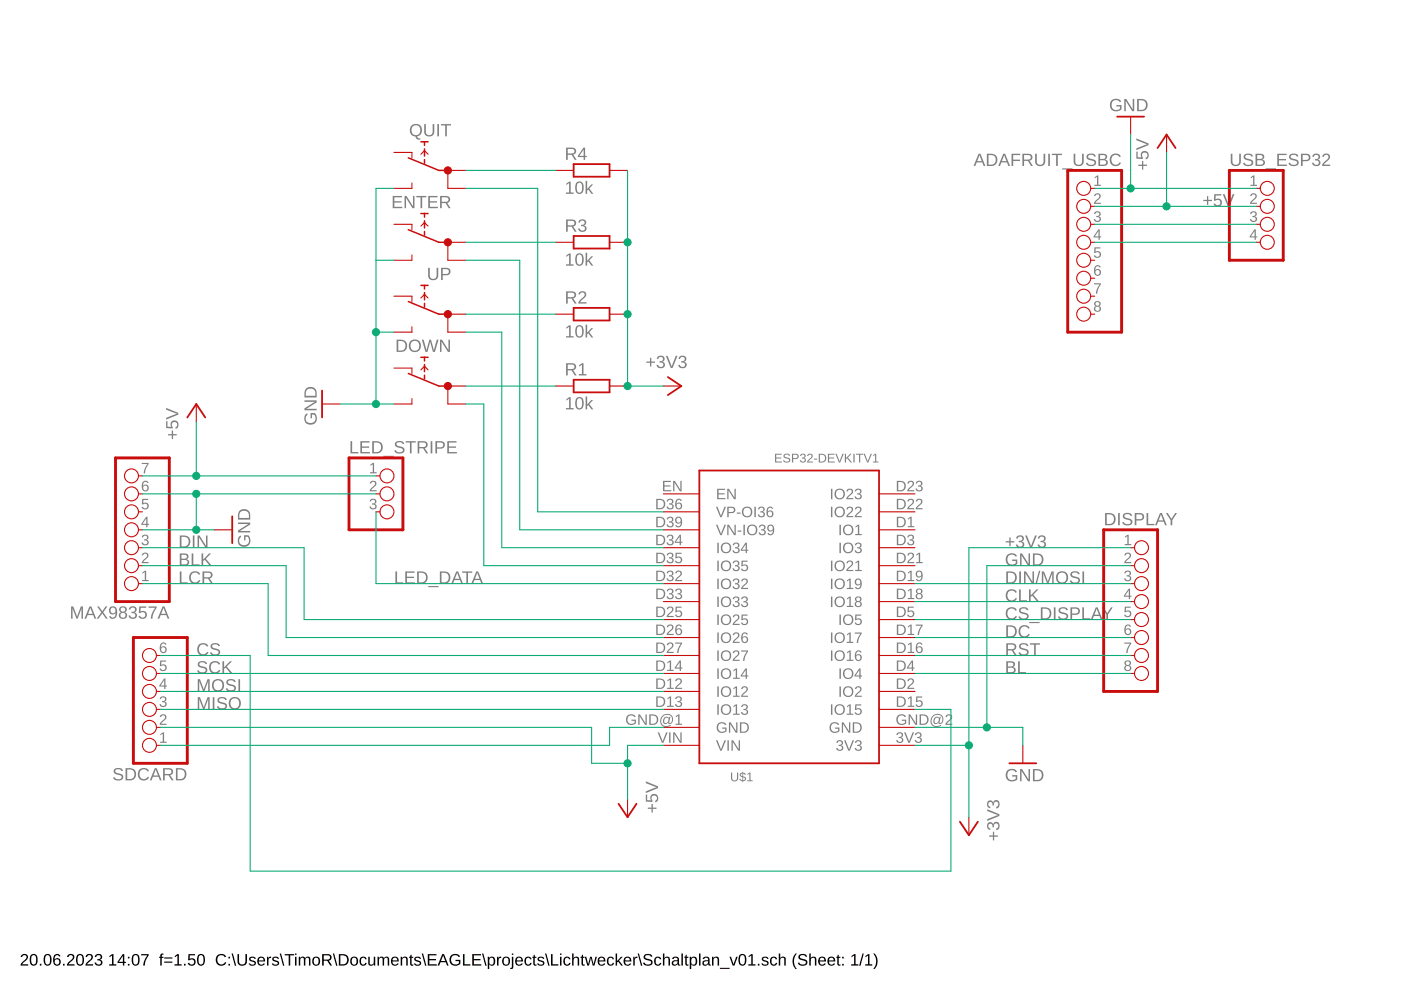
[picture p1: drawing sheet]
<svg xmlns="http://www.w3.org/2000/svg" width="297mm" height="210mm" viewBox="0 0 297 210" stroke-linecap="round" stroke-linejoin="round" font-family="sans-serif">
<path d="M4.6 202.4a.79 .79 0 0 1 1.3 .2 .79 .79 0 0 1-.5 1.1l-.7 .8h1.3v.2h-1.6l.1-.4 .5-.6a.72 .72 0 0 0 .4-1.2l-.5 .1-.2 .3h-.3zM6.7 202.4a.91 .91 0 0 1 1 .1 .91 .91 0 0 1 .3 1 .89 .89 0 0 1-.4 1.1 .89 .89 0 0 1-1.1-.2l-.2-.5v-.8zM6.8 202.6a1.65 1.65 0 0 0 .2 1.9h.1a1.12 1.12 0 0 0 .5-1.6l-.3-.4zM8.4 204.3h.4v.4h-.4zM9.6 202.4a.91 .91 0 0 1 1.1 .1 .91 .91 0 0 1 .2 1 .89 .89 0 0 1-.3 1.1 .89 .89 0 0 1-1.1-.2l-.2-.5v-.8zM9.8 202.6a1.65 1.65 0 0 0 .1 1.9h.2a1.12 1.12 0 0 0 .5-1.6l-.3-.4zM11.6 202.4a.76 .76 0 0 1 1.2 .4h-.3a.51 .51 0 0 0-.6-.2 .51 .51 0 0 0-.3 .6v.3a.79 .79 0 0 1 1.1 0 .79 .79 0 0 1-.1 1.1 .79 .79 0 0 1-1.1-.1 1.85 1.85 0 0 1 .1-2.1zM11.5 203.9a.55 .55 0 0 0 1.1 0 .55 .55 0 0 0-1.1 0zM13.4 204.3h.3v.4h-.3zM14.5 202.4a.79 .79 0 0 1 1.2 .2 .79 .79 0 0 1-.5 1.1l-.7 .8h1.3v.2h-1.6l.1-.4 .5-.6a.72 .72 0 0 0 .4-1.2l-.5 .1-.2 .3h-.3zM16.5 202.4a.91 .91 0 0 1 1.1 .1 .91 .91 0 0 1 .2 1 .89 .89 0 0 1-.3 1.1 .89 .89 0 0 1-1.2-.2l-.2-.5v-.8zM16.7 202.6a1.65 1.65 0 0 0 .1 1.9h.2a1.12 1.12 0 0 0 .4-1.6l-.3-.4zM18.4 202.4a.79 .79 0 0 1 1.2 .2 .79 .79 0 0 1-.4 1.1l-.7 .8h1.2v.2h-1.6l.1-.4 .5-.6a.72 .72 0 0 0 .4-1.2l-.5 .1-.1 .3h-.4zM20.3 202.4a.71 .71 0 0 1 1.1 0 .71 .71 0 0 1 0 1l-.3 .1a.69 .69 0 0 1 .6 .9 .69 .69 0 0 1-1 .3l-.6-.4v-.2h.3a.49 .49 0 0 0 .6 .4 .49 .49 0 0 0 .3-.8l-.7-.1v-.2a.47 .47 0 0 0 .7-.3 .47 .47 0 0 0-.3-.6 .47 .47 0 0 0-.6 .4h-.3zM23.2 202.7l.6-.4h.3v2.2h.6v.2h-1.6v-.2h.7v-1.9l-.6 .4zM26 202.3h.4v1.6h.3v.3h-.3v.5h-.3v-.5h-1.2v-.3zM26.1 202.6l-.9 1.3h.9zM27.1 202.9h.4v.3h-.4zM27.1 204.4h.4v.3h-.4zM28.3 202.4a.91 .91 0 0 1 1 .1 .91 .91 0 0 1 .3 1 .89 .89 0 0 1-.3 1.1 .89 .89 0 0 1-1.2-.2l-.2-.5v-.8zM28.5 202.6a1.65 1.65 0 0 0 .1 1.9h.2a1.12 1.12 0 0 0 .4-1.6l-.3-.4zM29.9 202.3h1.6l-.7 1.6-.1 .8h-.3a3.8 3.8 0 0 1 .8-2.1h-1.3zM34.1 202.3l.6-.1v.2l-.4 .2v.3h.4v.2h-.4v1.6h-.3v-1.6h-.3v-.2h.3zM34.8 203h1.7v.2h-1.7zM34.8 203.9h1.7v.2h-1.7zM37.1 202.7l.5-.4h.3v2.2h.6v.2h-1.5v-.2h.6v-1.9l-.5 .4zM39 204.3h.3v.4h-.3zM40 202.3h1.3v.3h-1.1v.7a.83 .83 0 0 1 1.1 .2 .83 .83 0 0 1-.1 1.1 .83 .83 0 0 1-1.1 0l-.3-.4 .3-.1a.55 .55 0 0 0 .8 .3 .55 .55 0 0 0 .1-.9 .55 .55 0 0 0-.8 .1h-.3zM42.1 202.4a.91 .91 0 0 1 1.1 .1 .91 .91 0 0 1 .3 1 .89 .89 0 0 1-.4 1.1 .89 .89 0 0 1-1.1-.2l-.2-.5v-.8zM42.3 202.6a1.65 1.65 0 0 0 .1 1.9h.2a1.12 1.12 0 0 0 .5-1.6l-.3-.4zM46.1 202.6a1.21 1.21 0 0 1 1.9 .3l-.4 .1a.9 .9 0 0 0-1.3-.3 .9 .9 0 0 0-.1 1.3 .84 .84 0 0 0 .8 .5 .84 .84 0 0 0 .7-.5l.3 .1a1.25 1.25 0 0 1-1.9 .4 1.25 1.25 0 0 1 0-1.9zM48.4 202.9h.4v.3h-.4zM48.4 204.4h.4v.3h-.4zM49.1 202.2h.3l.7 2.6h-.3zM50.4 202.3h.3v1.5a.68 .68 0 0 0 .7 .7 .68 .68 0 0 0 .6-.7v-1.5h.4v1.5a1.01 1.01 0 0 1-1 1 1.01 1.01 0 0 1-1-1zM53 203a.85 .85 0 0 1 1.2 .3h-.2a.39 .39 0 0 0-.5-.3 .39 .39 0 0 0-.3 .5l.2 .1a.67 .67 0 0 1 .7 .2 .67 .67 0 0 1 .1 .7 .91 .91 0 0 1-1.5-.2l.3-.1a.45 .45 0 0 0 .5 .4 .45 .45 0 0 0 .4-.5l-.1-.1a.82 .82 0 0 1-1-.8zM54.8 203.1a.85 .85 0 0 1 1-.2 .85 .85 0 0 1 .4 1h-1.3a.54 .54 0 0 0 .3 .6 .54 .54 0 0 0 .7-.3l.3 .1a.92 .92 0 0 1-1.4 .3 .92 .92 0 0 1-.2-1.3zM55 203.2l-.1 .4h1l-.3-.5zM56.6 202.9h.3v.3l.2-.3 .4-.1v.3h-.4l-.1 .3-.1 1.3h-.3zM57.9 203a.85 .85 0 0 1 1.2 .3h-.2a.39 .39 0 0 0-.5-.3 .39 .39 0 0 0-.3 .5l.2 .1a.67 .67 0 0 1 .7 .2 .67 .67 0 0 1 .1 .7 .91 .91 0 0 1-1.5-.2l.3-.1a.45 .45 0 0 0 .5 .4 .45 .45 0 0 0 .4-.5l-.1-.1a.82 .82 0 0 1-1-.8zM59.3 202.2h.3l.7 2.6h-.3zM60.4 202.3h2v.3h-.9v2.1h-.3v-2.1h-.8zM62.6 202.2h.3v.3h-.3zM62.6 202.9h.3v1.8h-.3zM63.3 202.9h.3v.3a.58 .58 0 0 1 .6-.4 .58 .58 0 0 1 .5 .4 .58 .58 0 0 1 .7-.4 .58 .58 0 0 1 .4 .7v1.2h-.3v-1.4a.41 .41 0 0 0-.5-.2 .41 .41 0 0 0-.3 .5v1.1h-.3v-1.4a.41 .41 0 0 0-.5-.2 .41 .41 0 0 0-.2 .5v1.1h-.4zM66.4 203.1a.94 .94 0 0 1 1.5 .5 .94 .94 0 0 1-1.1 1.1l-.4-.2-.2-.4zM66.7 203.1a.86 .86 0 0 0 .3 1.4 .79 .79 0 0 0 .5-.7 .79 .79 0 0 0-.5-.7zM68.3 202.3h1.1a.7 .7 0 0 1 .9 .5 .7 .7 0 0 1-.6 .9l.7 1h-.4l-.6-1h-.8v1h-.3zM68.6 202.6v.9h.8a.46 .46 0 0 0 .6-.5 .46 .46 0 0 0-.6-.4zM70.6 202.2h.2l.7 2.6h-.2zM71.8 202.3h.8a1.22 1.22 0 0 1 1.3 1.2 1.22 1.22 0 0 1-1.2 1.2h-.9zM72.2 202.6v1.9h.5a1 1 0 0 0 .9-1.3 1 1 0 0 0-1.4-.6zM74.5 203.1a.94 .94 0 0 1 1.4 .5 .94 .94 0 0 1-1.1 1.1l-.3-.2-.2-.4zM74.8 203.1a.86 .86 0 0 0 .3 1.4 .79 .79 0 0 0 .5-.7 .79 .79 0 0 0-.5-.7zM76.4 203.1a.76 .76 0 0 1 1.3 .3h-.3a.48 .48 0 0 0-.6-.3 .48 .48 0 0 0-.3 .7 .48 .48 0 0 0 .3 .7 .48 .48 0 0 0 .6-.4l.3 .1a.79 .79 0 0 1-.9 .5 .79 .79 0 0 1-.6-.9zM78.1 202.9h.3v1.1a.45 .45 0 0 0 .5 .5 .45 .45 0 0 0 .3-.6v-1h.4v1.8h-.3v-.3a.63 .63 0 0 1-.8 .3 .63 .63 0 0 1-.4-.6zM80 202.9h.3v.3a.58 .58 0 0 1 .6-.4 .58 .58 0 0 1 .5 .4 .58 .58 0 0 1 .7-.4 .58 .58 0 0 1 .4 .7v1.2h-.3v-1.4a.41 .41 0 0 0-.6-.2 .41 .41 0 0 0-.2 .5v1.1h-.3v-1.4a.41 .41 0 0 0-.5-.2 .41 .41 0 0 0-.2 .5v1.1h-.4zM83.1 203.1a.85 .85 0 0 1 1-.2 .85 .85 0 0 1 .5 1h-1.4a.54 .54 0 0 0 .4 .6 .54 .54 0 0 0 .6-.3l.3 .1a.92 .92 0 0 1-1.3 .3 .92 .92 0 0 1-.2-1.3zM83.4 203.2l-.2 .4h1l-.3-.5zM84.9 202.9h.3l.1 .3a.63 .63 0 0 1 .7-.4 .63 .63 0 0 1 .4 .7v1.2h-.3v-1.2a.45 .45 0 0 0-.5-.5 .45 .45 0 0 0-.3 .6v1.1h-.3zM87 202.4h.3v.5h.3v.2h-.3v1.2l.1 .2h.2v.2h-.5l-.1-.1-.1-1.5h-.2v-.2h.3zM88 203a.85 .85 0 0 1 1.3 .3h-.3a.39 .39 0 0 0-.5-.3 .39 .39 0 0 0-.3 .5l.2 .1a.67 .67 0 0 1 .7 .2 .67 .67 0 0 1 .1 .7 .91 .91 0 0 1-1.4-.2l.2-.1a.45 .45 0 0 0 .6 .4 .45 .45 0 0 0 .3-.5l-.1-.1a.82 .82 0 0 1-.9-.8zM89.4 202.2h.3l.7 2.6h-.3zM90.7 202.3h1.8v.3h-1.5v.7h1.4v.3h-1.4v.9h1.6v.2h-1.9zM93.8 202.3h.3l1 2.4h-.3l-.3-.7h-1.1l-.3 .7h-.3zM93.9 202.5l-.4 1.3h.9zM95.6 202.6a1.27 1.27 0 0 1 2 .2l-.4 .1a.93 .93 0 0 0-1.3-.2 .93 .93 0 0 0-.2 1.3 1.03 1.03 0 0 0 1.6 .2v-.4h-.7v-.3h1v.8a1.33 1.33 0 0 1-1.9 .2 1.33 1.33 0 0 1-.1-1.9zM98.2 202.3h.3v2.2h1.2v.2h-1.5zM100.1 202.3h1.9v.3h-1.5v.7h1.4v.3h-1.4v.9h1.5v.2h-1.9zM102.2 202.2h.3l.7 2.6h-.3zM103.4 202.9h.3v.3a.71 .71 0 0 1 .9-.3 .71 .71 0 0 1 .4 .9 .76 .76 0 0 1-.9 .9l-.4-.3v1.1h-.3zM103.9 203.1a.84 .84 0 0 0 .3 1.4 .83 .83 0 0 0 0-1.4zM105.4 202.9h.3v.3l.2-.3 .4-.1v.3h-.4l-.2 .3v1.3h-.3zM106.7 203.1a.94 .94 0 0 1 1.5 .5 .94 .94 0 0 1-1.2 1.1l-.3-.2-.2-.4zM107 203.1a.86 .86 0 0 0 .3 1.4 .79 .79 0 0 0 .5-.7 .79 .79 0 0 0-.5-.7zM108.5 202.2h.3v.3h-.3zM108.5 202.9h.3v2.1a.45 .45 0 0 1-.6 .4v-.2l.3-.1zM109.4 203.1a.85 .85 0 0 1 1.1-.2 .85 .85 0 0 1 .4 1h-1.4a.54 .54 0 0 0 .4 .6 .54 .54 0 0 0 .7-.3l.2 .1a.92 .92 0 0 1-1.3 .3 .92 .92 0 0 1-.2-1.3zM109.7 203.2l-.1 .4h1l-.3-.5zM111.4 203.1a.76 .76 0 0 1 1.3 .3h-.3a.48 .48 0 0 0-.7-.3 .48 .48 0 0 0-.2 .7 .48 .48 0 0 0 .3 .7 .48 .48 0 0 0 .6-.4l.3 .1a.79 .79 0 0 1-.9 .5 .79 .79 0 0 1-.6-.9zM113.2 202.4h.2v.5h.3v.2h-.3v1.2l.1 .2h.3v.2h-.6l-.1-.1v-1.5h-.2v-.2h.2zM114.1 203a.85 .85 0 0 1 1.3 .3h-.3a.39 .39 0 0 0-.5-.3 .39 .39 0 0 0-.2 .5l.2 .1a.67 .67 0 0 1 .6 .2 .67 .67 0 0 1 .1 .7 .91 .91 0 0 1-1.4-.2l.3-.1a.45 .45 0 0 0 .5 .4 .45 .45 0 0 0 .3-.5l-.1-.1a.82 .82 0 0 1-.9-.8zM115.6 202.2h.2l.7 2.6h-.2zM116.8 202.3h.4v2.2h1.2v.2h-1.6zM118.7 202.2h.3v.3h-.3zM118.7 202.9h.3v1.8h-.3zM119.6 203.1a.76 .76 0 0 1 1.4 .3h-.4a.48 .48 0 0 0-.6-.3 .48 .48 0 0 0-.2 .7 .48 .48 0 0 0 .2 .7 .48 .48 0 0 0 .6-.4l.4 .1a.79 .79 0 0 1-1 .5 .79 .79 0 0 1-.6-.9zM121.3 202.2h.3v1a.63 .63 0 0 1 .7-.4 .63 .63 0 0 1 .5 .7v1.2h-.3v-1.2a.45 .45 0 0 0-.5-.5 .45 .45 0 0 0-.4 .6v1.1h-.3zM123.4 202.4h.2v.5h.3v.2h-.3v1.2l.1 .2h.3v.2h-.5l-.2-.1v-1.5h-.2v-.2h.2zM124 202.9h.3l.4 1.6 .4-1.6h.3l.5 1.6 .4-1.6h.3l-.6 1.8h-.3l-.4-1.6-.4 1.6h-.4zM126.9 203.1a.85 .85 0 0 1 1-.2 .85 .85 0 0 1 .5 1h-1.4a.54 .54 0 0 0 .4 .6 .54 .54 0 0 0 .6-.3l.3 .1a.92 .92 0 0 1-1.3 .3 .92 .92 0 0 1-.2-1.3zM127.2 203.2l-.2 .4h1l-.3-.5zM128.9 203.1a.76 .76 0 0 1 1.3 .3h-.3a.48 .48 0 0 0-.7-.3 .48 .48 0 0 0-.2 .7 .48 .48 0 0 0 .2 .7 .48 .48 0 0 0 .7-.4l.3 .1a.79 .79 0 0 1-1 .5 .79 .79 0 0 1-.5-.9zM130.5 202.2h.3v1.6l.9-.9h.3l-.7 .8 .8 1h-.4l-.6-.8-.3 .2v.6h-.3zM132.4 203.1a.85 .85 0 0 1 1-.2 .85 .85 0 0 1 .5 1h-1.4a.54 .54 0 0 0 .4 .6 .54 .54 0 0 0 .6-.3l.3 .1a.92 .92 0 0 1-1.3 .3 .92 .92 0 0 1-.2-1.3zM132.7 203.2l-.2 .4h1l-.3-.5zM134.3 202.9h.2l.1 .3 .1-.3 .4-.1v.3h-.3l-.2 .3v1.3h-.3zM135.2 202.2h.3l.7 2.6h-.3zM136.6 202.6a1.11 1.11 0 0 1 1.7 .2l-.3 .1a.63 .63 0 0 0-.7-.4 .63 .63 0 0 0-.5 .5l.7 .3a.75 .75 0 0 1 .9 .8 .75 .75 0 0 1-1 .7 .89 .89 0 0 1-1.1-.7h.4a.73 .73 0 0 0 .7 .4 .73 .73 0 0 0 .6-.5l-.7-.4a.72 .72 0 0 1-.7-1zM138.9 203.1a.76 .76 0 0 1 1.3 .3h-.3a.48 .48 0 0 0-.7-.3 .48 .48 0 0 0-.2 .7 .48 .48 0 0 0 .3 .7 .48 .48 0 0 0 .6-.4l.3 .1a.79 .79 0 0 1-.9 .5 .79 .79 0 0 1-.6-.9zM140.5 202.2h.4l-.1 1a.63 .63 0 0 1 .8-.4 .63 .63 0 0 1 .4 .7v1.2h-.3v-1.2a.45 .45 0 0 0-.5-.5 .45 .45 0 0 0-.3 .6v1.1h-.4zM142.7 202.9a.74 .74 0 0 1 .8-.1 .74 .74 0 0 1 .5 .7v.9l.2 .1v.2h-.4l-.1-.3a.63 .63 0 0 1-.8 .4 .63 .63 0 0 1-.5-.8 .63 .63 0 0 1 .8-.4h.4a.42 .42 0 0 0-.2-.5 .42 .42 0 0 0-.6 .3l-.3-.1zM142.9 203.9a.41 .41 0 0 0 .1 .7 .41 .41 0 0 0 .6-.4v-.4zM144.5 202.2h.3v2.5h-.3zM145.4 202.4h.2v.5h.3v.2h-.3v1.2l.1 .2h.3v.2h-.5l-.2-.1v-1.5h-.2v-.2h.2zM146.2 202.9h.3v.3a.71 .71 0 0 1 1-.3 .71 .71 0 0 1 .3 .9 .76 .76 0 0 1-.9 .9l-.4-.3 .1 1.1h-.4zM146.8 203.1a.84 .84 0 0 0 .3 1.4 .83 .83 0 0 0 0-1.4zM148.2 202.2h.3v2.5h-.3zM149.2 202.9a.74 .74 0 0 1 .8-.1 .74 .74 0 0 1 .4 .7l.1 .9 .2 .1v.2h-.4l-.2-.3a.63 .63 0 0 1-.7 .4 .63 .63 0 0 1-.5-.8 .63 .63 0 0 1 .8-.4h.4a.42 .42 0 0 0-.3-.5 .42 .42 0 0 0-.5 .3l-.3-.1zM149.4 203.9a.41 .41 0 0 0 .1 .7 .41 .41 0 0 0 .6-.4v-.4zM151 202.9h.2l.1 .3a.63 .63 0 0 1 .7-.4 .63 .63 0 0 1 .5 .7v1.2h-.4v-1.2a.45 .45 0 0 0-.5-.5 .45 .45 0 0 0-.3 .6v1.1h-.3zM152.6 205.2h2.1v.2h-2.1zM154.7 202.9h.3l.5 1.6 .6-1.6h.3l-.7 1.8h-.4zM156.9 202.4a.91 .91 0 0 1 1.1 .1 .91 .91 0 0 1 .2 1 .89 .89 0 0 1-.3 1.1 .89 .89 0 0 1-1.1-.2l-.2-.5v-.8zM157.1 202.6a1.65 1.65 0 0 0 .1 1.9h.2a1.12 1.12 0 0 0 .5-1.6l-.3-.4zM158.7 202.7l.6-.4h.3v2.2h.6v.2h-1.5v-.2h.6v-1.9l-.6 .4zM160.7 204.3h.3v.4h-.3zM161.7 203a.85 .85 0 0 1 1.2 .3h-.2a.39 .39 0 0 0-.5-.3 .39 .39 0 0 0-.3 .5l.2 .1a.67 .67 0 0 1 .7 .2 .67 .67 0 0 1 .1 .7 .91 .91 0 0 1-1.5-.2l.3-.1a.45 .45 0 0 0 .5 .4 .45 .45 0 0 0 .4-.5l-.1-.1a.82 .82 0 0 1-1-.8zM163.5 203.1a.76 .76 0 0 1 1.3 .3h-.4a.48 .48 0 0 0-.6-.3 .48 .48 0 0 0-.2 .7 .48 .48 0 0 0 .2 .7 .48 .48 0 0 0 .7-.4l.3 .1a.79 .79 0 0 1-1 .5 .79 .79 0 0 1-.5-.9zM165.1 202.2h.3v1a.63 .63 0 0 1 .7-.4 .63 .63 0 0 1 .5 .7v1.2h-.3v-1.2a.45 .45 0 0 0-.5-.5 .45 .45 0 0 0-.4 .6v1.1h-.3zM168.7 202.2h.3a2.48 2.48 0 0 0 0 3.3 1.06 1.06 0 0 1-.9-1.1 2.47 2.47 0 0 1 .6-2.2zM169.4 202.6a1.11 1.11 0 0 1 1.7 .2l-.3 .1a.63 .63 0 0 0-.6-.4 .63 .63 0 0 0-.6 .5l.7 .3a.75 .75 0 0 1 .9 .8 .75 .75 0 0 1-1 .7 .89 .89 0 0 1-1-.7h.3a.73 .73 0 0 0 .7 .4 .73 .73 0 0 0 .6-.5l-.7-.4a.72 .72 0 0 1-.7-1zM171.6 202.2h.3v1a.63 .63 0 0 1 .7-.4 .63 .63 0 0 1 .5 .7v1.2h-.3v-1.2a.45 .45 0 0 0-.5-.5 .45 .45 0 0 0-.4 .6v1.1h-.3zM173.7 203.1a.85 .85 0 0 1 1-.2 .85 .85 0 0 1 .4 1h-1.3a.54 .54 0 0 0 .3 .6 .54 .54 0 0 0 .7-.3l.3 .1a.92 .92 0 0 1-1.3 .3 .92 .92 0 0 1-.2-1.3zM173.9 203.2l-.1 .4h1l-.3-.5zM175.6 203.1a.85 .85 0 0 1 1.1-.2 .85 .85 0 0 1 .4 1h-1.3a.54 .54 0 0 0 .3 .6 .54 .54 0 0 0 .7-.3l.2 .1a.92 .92 0 0 1-1.3 .3 .92 .92 0 0 1-.2-1.3zM175.9 203.2l-.1 .4h1l-.3-.5zM177.6 202.4h.2v.5h.4v.2h-.4v1.2l.1 .2h.3v.2h-.5l-.1-.1-.1-1.5h-.2v-.2h.2zM178.6 202.9h.3v.3h-.3zM178.6 204.4h.3v.3h-.3zM180.5 202.7l.6-.4h.3v2.2h.6v.2h-1.5v-.2h.6v-1.9l-.6 .4zM182.9 202.2h.2l-.7 2.6h-.2zM183.5 202.7l.6-.4h.2v2.2h.6v.2h-1.5v-.2h.6v-1.9l-.5 .4zM185.1 202.2a1.06 1.06 0 0 1 .9 1 2.47 2.47 0 0 1-.6 2.3h-.3a2.48 2.48 0 0 0 0-3.3z" fill="#000"/>
<g fill="#808080">
<path d="M232.1 37.6l.5-.4h.3v2h.5v.2h-1.4v-.2h.6v-1.7l-.5 .3z"/>
<path d="M232.2 41.1a.72 .72 0 0 1 1.1 .2 .72 .72 0 0 1-.4 1l-.6 .7h1.1v.2h-1.5l.1-.3 .5-.6a.59 .59 0 0 0 .5-.5 .59 .59 0 0 0-.3-.6l-.3 .1-.2 .3h-.2z"/>
<path d="M232.2 44.9a.63 .63 0 0 1 1 0 .63 .63 0 0 1-.3 1 .62 .62 0 0 1 .5 .8 .62 .62 0 0 1-.9 .3l-.6-.4v-.1l.3-.1a.45 .45 0 0 0 .6 .4 .45 .45 0 0 0 .2-.7l-.6-.1v-.2a.43 .43 0 0 0 .7-.2 .43 .43 0 0 0-.3-.6 .43 .43 0 0 0-.6 .4h-.3z"/>
<path d="M232 52.4h1.3v.3h-1v.7a.76 .76 0 0 1 1 .3 .76 .76 0 0 1-.3 1 .76 .76 0 0 1-1-.4l-.1-.1 .3-.1a.49 .49 0 0 0 .7 .2 .49 .49 0 0 0 .1-.7 .49 .49 0 0 0-.7 0h-.3z"/>
<path d="M231.9 60.1h1.5l-.6 1.4-.2 .8h-.2v-.6l.7-1.4h-1.2z"/>
<path d="M238.5 113.7l.5-.3h.3v2h.5v.2h-1.3v-.2h.5v-1.7l-.5 .3z"/>
<path d="M238.6 117.3a.72 .72 0 0 1 1.1 .2 .72 .72 0 0 1-.4 1l-.6 .7h1.1v.2h-1.4l.1-.4 .4-.5a.59 .59 0 0 0 .5-.5 .59 .59 0 0 0-.3-.6l-.3 .1-.1 .3-.3-.1z"/>
<path d="M238.6 121.1a.63 .63 0 0 1 1 0 .63 .63 0 0 1-.3 1 .62 .62 0 0 1 .5 .8 .62 .62 0 0 1-.9 .3l-.5-.4-.1-.2h.3a.45 .45 0 0 0 .6 .4 .45 .45 0 0 0 .2-.7l-.5-.1v-.2a.43 .43 0 0 0 .6-.2 .43 .43 0 0 0-.3-.6 .43 .43 0 0 0-.5 .4l-.3-.1z"/>
<path d="M238.5 128.6h1.2v.3h-1v.7a.76 .76 0 0 1 1.1 .2 .76 .76 0 0 1-.4 1.1 .76 .76 0 0 1-1-.4l-.1-.2h.3a.49 .49 0 0 0 .8 .2 .49 .49 0 0 0 0-.7 .49 .49 0 0 0-.7 0h-.3z"/>
<path d="M238.4 136.2h1.4l-.6 1.5-.1 .8h-.3l.1-.6 .7-1.4h-1.2z"/>
<path d="M30.2 121.4l.5-.4h.3v2h.5v.2h-1.4v-.2h.6v-1.7l-.5 .3z"/>
<path d="M30.3 117.3a.72 .72 0 0 1 1.1 .2 .72 .72 0 0 1-.4 1l-.6 .7h1.1v.2h-1.4v-.4l.5-.5a.59 .59 0 0 0 .5-.5 .59 .59 0 0 0-.3-.6l-.3 .1-.1 .3-.3-.1z"/>
<path d="M30.3 113.5a.63 .63 0 0 1 1 0 .63 .63 0 0 1-.3 1 .62 .62 0 0 1 .5 .8 .62 .62 0 0 1-.9 .3l-.5-.4-.1-.2h.3a.45 .45 0 0 0 .6 .4 .45 .45 0 0 0 .2-.7l-.6-.1v-.3a.43 .43 0 0 0 .7-.2 .43 .43 0 0 0-.3-.5 .43 .43 0 0 0-.6 .3h-.3z"/>
<path d="M30.2 105.8h1.2v.2h-1v.7a.76 .76 0 0 1 1 .3 .76 .76 0 0 1-.3 1 .76 .76 0 0 1-1-.4l-.1-.1h.3a.49 .49 0 0 0 .7 .2 .49 .49 0 0 0 .1-.8 .49 .49 0 0 0-.7 .1h-.3z"/>
<path d="M30.1 98.1h1.4l-.6 1.5-.1 .8h-.3v-.6l.7-1.4h-1.1z"/>
<path d="M34 155.6l.5-.3h.3v2h.5v.2h-1.4v-.2h.6v-1.7l-.5 .3z"/>
<path d="M34.1 151.6a.72 .72 0 0 1 1.1 .1 .72 .72 0 0 1-.4 1.1l-.6 .6h1.1v.3h-1.4v-.4l.5-.5a.59 .59 0 0 0 .5-.5 .59 .59 0 0 0-.3-.6l-.3 .1-.1 .2h-.3z"/>
<path d="M34.1 147.8a.63 .63 0 0 1 1 0 .63 .63 0 0 1-.3 .9 .62 .62 0 0 1 .5 .9 .62 .62 0 0 1-.9 .3l-.5-.4-.1-.2h.3a.45 .45 0 0 0 .6 .4 .45 .45 0 0 0 .2-.7l-.5-.1v-.3a.43 .43 0 0 0 .6-.2 .43 .43 0 0 0-.3-.6 .43 .43 0 0 0-.6 .4h-.2z"/>
<path d="M34 140h1.2v.3h-1v.7a.76 .76 0 0 1 1 .3 .76 .76 0 0 1-.3 1 .76 .76 0 0 1-1-.4l-.1-.1 .3-.1a.49 .49 0 0 0 .7 .2 .49 .49 0 0 0 .1-.7 .49 .49 0 0 0-.7 0h-.3z"/>
<path d="M78.5 98.5l.6-.4h.2v2h.6v.3h-1.4v-.3h.5v-1.7l-.5 .4z"/>
<path d="M78.6 102.1a.72 .72 0 0 1 1.1 .1 .72 .72 0 0 1-.4 1.1l-.6 .6h1.1v.3h-1.4l.1-.4 .4-.5a.59 .59 0 0 0 .6-.5 .59 .59 0 0 0-.4-.6l-.3 .1-.1 .2h-.3z"/>
<path d="M78.6 105.9a.63 .63 0 0 1 1 0 .63 .63 0 0 1-.3 .9 .62 .62 0 0 1 .5 .9 .62 .62 0 0 1-.9 .3l-.5-.4-.1-.2h.3a.45 .45 0 0 0 .6 .4 .45 .45 0 0 0 .2-.7l-.5-.1v-.3a.43 .43 0 0 0 .6-.2 .43 .43 0 0 0-.3-.6 .43 .43 0 0 0-.5 .4h-.3z"/>
<path d="M265.2 37.6l.5-.4h.3v2h.5v.2h-1.4v-.2h.6v-1.7l-.5 .3z"/>
<path d="M265.3 41.1a.72 .72 0 0 1 1.1 .2 .72 .72 0 0 1-.4 1l-.7 .7h1.2v.2h-1.5l.1-.3 .5-.6a.59 .59 0 0 0 .5-.5 .59 .59 0 0 0-.3-.6l-.3 .1-.2 .3h-.3z"/>
<path d="M265.3 44.9a.63 .63 0 0 1 1 0 .63 .63 0 0 1-.3 1 .62 .62 0 0 1 .5 .8 .62 .62 0 0 1-.9 .3l-.6-.4v-.1l.3-.1a.45 .45 0 0 0 .6 .4 .45 .45 0 0 0 .2-.7l-.6-.1v-.2a.43 .43 0 0 0 .6-.2 .43 .43 0 0 0-.3-.6 .43 .43 0 0 0-.5 .4h-.3z"/>
<path d="M164.3 96.2h1.4v.2h-1.1v.6h1.1v.2h-1.1v.7h1.2v.2h-1.5zM166.3 96.3a.86 .86 0 0 1 1.2 .3l-.2 .1a.43 .43 0 0 0-.5-.4 .43 .43 0 0 0-.3 .6h.2a.64 .64 0 0 1 .7 .3 .64 .64 0 0 1 0 .7l-.6 .2a.68 .68 0 0 1-.8-.5h.3a.49 .49 0 0 0 .5 .3 .49 .49 0 0 0 .4-.5l-.4-.2a.52 .52 0 0 1-.6-.3 .52 .52 0 0 1 .1-.6zM167.9 96.2h.8a.57 .57 0 0 1 .6 .6 .57 .57 0 0 1-.6 .5h-.5v.8h-.3zM168.2 96.4v.7h.7a.37 .37 0 0 0 0-.6zM169.8 96.3a.53 .53 0 0 1 .9 0 .53 .53 0 0 1-.3 .8 .54 .54 0 0 1 .4 .8 .54 .54 0 0 1-.9 .1l-.3-.4h.2a.38 .38 0 0 0 .5 .3 .38 .38 0 0 0 .2-.6l-.5-.1v-.2a.36 .36 0 0 0 .6-.2 .36 .36 0 0 0-.3-.4 .36 .36 0 0 0-.4 .3h-.3zM171.3 96.3a.6 .6 0 0 1 1 .1 .6 .6 0 0 1-.4 .9l-.5 .6h.9v.2h-1.2l.1-.4 .5-.5a.4 .4 0 0 0 .4-.5 .4 .4 0 0 0-.7-.1v.1h-.3zM172.6 97.2h.7v.3h-.7zM173.6 96.2h.6a.93 .93 0 0 1 1 .9 .93 .93 0 0 1-.9 1h-.7zM173.8 96.4v1.5a.79 .79 0 0 0 1.1-.8 .79 .79 0 0 0-1.1-.7zM175.5 96.2h1.4v.2h-1.1v.6h1.1v.2h-1.1v.7h1.2v.2h-1.5zM177.1 96.2h.3l.6 1.6 .6-1.6h.3l-.8 1.9h-.2zM179.1 96.2h.3v.9l.9-.9h.3l-.8 .8 .9 1.1h-.4l-.7-.9-.2 .2v.7h-.3zM180.9 96.2h.3v1.9h-.3zM181.5 96.2h1.5v.2h-.6v1.7h-.3v-1.7h-.6zM183.1 96.2h.3l.6 1.6 .6-1.6h.3l-.8 1.9h-.3zM185.1 96.5l.7-.3v1.7h.4v.2h-1.1v-.2h.4v-1.5l-.4 .3z"/>
<path d="M235.7 21.3a1.35 1.35 0 0 1 2 .3l-.3 .1a1.04 1.04 0 0 0-1.4-.2 1.04 1.04 0 0 0-.3 1.4 1.04 1.04 0 0 0 1.4 .3l.4-.2v-.4h-.8v-.3h1.1v.9a1.42 1.42 0 0 1-2 .1 1.42 1.42 0 0 1-.1-2zM238.4 21h.4l1.4 2.2v-2.2h.3v2.6h-.4l-1.4-2.2v2.2h-.3zM241.1 21h.8a1.3 1.3 0 0 1 1.4 1.2 1.3 1.3 0 0 1-1.2 1.4h-1zM241.4 21.3v2h.6a1.02 1.02 0 0 0 1-1.1 1.02 1.02 0 0 0-1.1-.9z"/>
<path d="M241.3 34.9h.8v-.8h.3v.8h.8v.3h-.8v.8h-.3v-.8h-.8zM240.9 32.2h.3v1.1l.8 .1a.89 .89 0 0 1 .2-1.2 .89 .89 0 0 1 1.2 .1 .89 .89 0 0 1 0 1.2l-.5 .3v-.3a.58 .58 0 0 0 .2-.9 .58 .58 0 0 0-.8-.1 .58 .58 0 0 0 0 .9v.3l-1.4-.1zM240.9 29.3l2.6 1.1v.4l-2.6 1v-.3l2.3-.9-2.3-.9z"/>
<path d="M209.7 177.1h.8v-.7h.3v.7h.8v.3h-.8v.8h-.3v-.8h-.8zM209.4 174.5a.64 .64 0 0 1 .7-.2 .64 .64 0 0 1 .5 .6 .69 .69 0 0 1 .8-.7 .69 .69 0 0 1 .5 .9l-.3 .8-.4 .1v-.3a.53 .53 0 0 0 .5-.7 .53 .53 0 0 0-.9-.3l-.1 .7h-.3a.5 .5 0 0 0-.2-.7 .5 .5 0 0 0-.7 .3 .5 .5 0 0 0 .5 .6l-.1 .4a.89 .89 0 0 1-.5-1.5zM209.3 171.6l2.6 1v.4l-2.6 1.1v-.4l2.3-.9-2.3-.9zM209.4 169.9a.64 .64 0 0 1 .7-.2 .64 .64 0 0 1 .5 .5 .69 .69 0 0 1 .8-.6 .69 .69 0 0 1 .5 .9l-.3 .8-.4 .1v-.3a.53 .53 0 0 0 .5-.7 .53 .53 0 0 0-.9-.3l-.1 .7h-.3a.5 .5 0 0 0-.2-.7 .5 .5 0 0 0-.7 .3 .5 .5 0 0 0 .5 .6l-.1 .4a.89 .89 0 0 1-.5-1.5z"/>
<path d="M213.6 163.4a1.35 1.35 0 0 1 2 .2l-.3 .1a1.04 1.04 0 0 0-1.4-.1 1.04 1.04 0 0 0-.3 1.4 1.04 1.04 0 0 0 1.4 .3l.4-.2v-.5h-.8v-.2h1.1v.8a1.42 1.42 0 0 1-2 .2 1.42 1.42 0 0 1-.1-2zM216.3 163.1h.4l1.4 2.2v-2.2h.3v2.5h-.4l-1.4-2.2v2.2h-.3zM219 163.1h.9a1.3 1.3 0 0 1 1.3 1.2 1.3 1.3 0 0 1-1.2 1.3h-1zM219.4 163.3v2.1h.5a1.02 1.02 0 0 0 1-1.1 1.02 1.02 0 0 0-1.1-1z"/>
<path d="M137.3 171.2h.8v-.8h.3v.8h.8v.3h-.8v.8h-.3v-.8h-.8zM136.9 168.5h.3v1.1l.8 .1a.89 .89 0 0 1 .2-1.2 .89 .89 0 0 1 1.2 .1 .89 .89 0 0 1 0 1.2l-.5 .3v-.3a.58 .58 0 0 0 .2-.9 .58 .58 0 0 0-.8-.1 .58 .58 0 0 0 0 .9v.3h-1.4zM136.9 165.7l2.6 1v.4l-2.6 1.1v-.4l2.3-.9-2.3-.9z"/>
<path d="M50.7 113.8l.3-.3 .1 .4a1.04 1.04 0 0 0-.1 1.4 1.04 1.04 0 0 0 1.4 .2 1.04 1.04 0 0 0 .3-1.3l-.2-.4h-.5v.8h-.2v-1.1h.8a1.37 1.37 0 0 1 .3 1.9 1.37 1.37 0 0 1-1.9 .3 1.37 1.37 0 0 1-.3-1.9zM50.5 110.8h2.5v.4l-2.2 1.4h2.2v.3h-2.5v-.4l2.2-1.4h-2.2zM50.8 108.3a1.33 1.33 0 0 1 1.4-.3 1.33 1.33 0 0 1 .8 1.2v1h-2.5v-1.2zM51 108.6l-.2 .4-.1 .8h2.1v-.6a1.04 1.04 0 0 0-.7-.9 1.04 1.04 0 0 0-1.1 .3z"/>
<path d="M35.6 92h.8v-.7h.3v.7h.8v.3h-.8v.8h-.3v-.8h-.8zM35.2 89.3h.3v1.2h.8a.89 .89 0 0 1 .2-1.2 .89 .89 0 0 1 1.2 .1 .89 .89 0 0 1 0 1.2l-.5 .3v-.3a.58 .58 0 0 0 .2-.9 .58 .58 0 0 0-.8-.1 .58 .58 0 0 0 0 .9v.3h-1.4zM35.2 86.5l2.6 1v.4l-2.6 1.1v-.4l2.3-.9-2.3-.8z"/>
<path d="M137.8 75.9h.3v.8h.8v.2h-.8v.8h-.3v-.8h-.8v-.2h.8zM139.5 75.6a.77 .77 0 0 1 1.1-.1 .77 .77 0 0 1 .1 1.1l-.3 .1a.7 .7 0 0 1 .6 .8 .7 .7 0 0 1-.9 .6l-.8-.3-.1-.4 .3-.1a.53 .53 0 0 0 .8 .5 .53 .53 0 0 0 .2-.8l-.7-.1v-.3a.5 .5 0 0 0 .7-.3 .5 .5 0 0 0-.3-.6 .5 .5 0 0 0-.6 .4h-.4zM141.2 75.4h.3l.9 2.3 .9-2.3h.3l-1 2.6h-.4zM144.1 75.6a.77 .77 0 0 1 1.1-.1 .77 .77 0 0 1 .1 1.1l-.3 .1a.7 .7 0 0 1 .6 .8 .7 .7 0 0 1-.9 .6l-.8-.3-.1-.4 .3-.1a.53 .53 0 0 0 .8 .5 .53 .53 0 0 0 .2-.8l-.7-.1v-.3a.5 .5 0 0 0 .8-.3 .5 .5 0 0 0-.4-.6 .5 .5 0 0 0-.6 .4h-.4z"/>
<path d="M120.1 84.6l.6-.4h.3v2.3h.6v.3h-1.6v-.3h.7v-2l-.6 .4zM122.3 84.3a.97 .97 0 0 1 1.2 .1 .97 .97 0 0 1 .3 1.1 .95 .95 0 0 1-.4 1.2 .95 .95 0 0 1-1.2-.2 2.12 2.12 0 0 1 .1-2.2zM122.5 84.5a1.75 1.75 0 0 0 .2 2l.2 .1a1.19 1.19 0 0 0 .5-1.7l-.4-.4zM124.2 84.1h.3v1.7l.9-1h.3l-.8 .9 .9 1.1h-.4l-.7-.9-.2 .2v.7h-.3z"/>
<path d="M120.1 69.4l.6-.4h.3v2.3h.6v.3h-1.6v-.3h.7v-2l-.6 .4zM122.3 69.1a.97 .97 0 0 1 1.2 .1 .97 .97 0 0 1 .3 1.1 .95 .95 0 0 1-.4 1.1 .95 .95 0 0 1-1.2-.1 2.12 2.12 0 0 1 .1-2.2zM122.5 69.3a1.75 1.75 0 0 0 .2 2h.2a1.19 1.19 0 0 0 .5-1.6l-.4-.5zM124.2 68.8h.3v1.7l.9-.9h.3l-.8 .8 .9 1.2h-.4l-.7-.9-.2 .2v.7h-.3z"/>
<path d="M120.1 54.2l.6-.5h.3v2.3h.6v.3h-1.6v-.3h.7v-1.9l-.6 .4zM122.3 53.8a.97 .97 0 0 1 1.2 .1 .97 .97 0 0 1 .3 1.1 .95 .95 0 0 1-.4 1.2 .95 .95 0 0 1-1.2-.2 2.12 2.12 0 0 1 .1-2.2zM122.5 54.1a1.75 1.75 0 0 0 .2 2h.2a1.19 1.19 0 0 0 .5-1.7l-.4-.4zM124.2 53.6h.3v1.7l.9-1h.3l-.8 .9 .9 1.1h-.4l-.7-.9-.2 .2v.7h-.3z"/>
<path d="M120.1 38.9l.6-.4h.3v2.3h.6v.3h-1.6v-.3h.7v-2l-.6 .4zM122.3 38.6a.97 .97 0 0 1 1.2 .1 .97 .97 0 0 1 .3 1.1 .95 .95 0 0 1-.4 1.2 .95 .95 0 0 1-1.2-.2 2.12 2.12 0 0 1 .1-2.2zM122.5 38.8a1.75 1.75 0 0 0 .2 2l.2 .1a1.19 1.19 0 0 0 .5-1.7l-.4-.4zM124.2 38.4h.3v1.7l.9-1h.3l-.8 .9 .9 1.1h-.4l-.7-.9-.2 .2v.7h-.3z"/>
<path d="M64.8 87.9l.3-.3 .1 .4a1.04 1.04 0 0 0-.1 1.4 1.04 1.04 0 0 0 1.4 .2 1.04 1.04 0 0 0 .3-1.3l-.2-.4h-.5v.8h-.3v-1.1h.9a1.37 1.37 0 0 1 .3 1.9 1.37 1.37 0 0 1-1.9 .3 1.37 1.37 0 0 1-.3-1.9zM64.6 84.9h2.5v.4l-2.2 1.4h2.2v.3h-2.5v-.4l2.2-1.4h-2.2zM64.9 82.4a1.33 1.33 0 0 1 1.4-.3 1.33 1.33 0 0 1 .8 1.2v1h-2.5v-1.2zM65.1 82.7l-.2 .4-.1 .8h2.1v-.6a1.04 1.04 0 0 0-.7-.9 1.04 1.04 0 0 0-1.1 .3z"/>
<path d="M232.9 48.6h.3v1.5h.3v.2h-.3v.5h-.3v-.5h-1v-.2zM232.9 48.9l-.8 1.2h.8z"/>
<path d="M232.3 56.4a.69 .69 0 0 1 1.1 .3h-.3a.46 .46 0 0 0-.6-.2 .46 .46 0 0 0-.3 .6v.2a.71 .71 0 0 1 1.1 .1 .71 .71 0 0 1-.3 1.1 .71 .71 0 0 1-1-.5v-.9zM232.2 57.7a.47 .47 0 0 0 .9 0 .47 .47 0 0 0-.9 0z"/>
<path d="M232.2 64a.63 .63 0 0 1 .9-.1 .63 .63 0 0 1-.1 1 .65 .65 0 0 1 .4 .9 .65 .65 0 0 1-.9 .3 .6 .6 0 0 1-.6-.6 .6 .6 0 0 1 .5-.6l-.4-.3zM232.3 64.4a.41 .41 0 0 0 .8 0 .41 .41 0 0 0-.8 0zM232.2 65.5a.46 .46 0 0 0 .9 0 .46 .46 0 0 0-.9 0z"/>
<path d="M207.5 32.6h.4l1 2.6h-.3l-.3-.8h-1.2l-.3 .8h-.4zM207.7 32.9l-.5 1.3h1zM209.2 32.6h.9a1.3 1.3 0 0 1 1.4 1.2 1.3 1.3 0 0 1-1.3 1.4h-1zM209.6 32.9v2h.6a1.02 1.02 0 0 0 .9-1 1.02 1.02 0 0 0-1-1zM212.7 32.6h.4l1 2.6h-.3l-.3-.8h-1.2l-.3 .8h-.3zM212.9 32.9l-.5 1.3h1zM214.5 32.6h1.8v.3h-1.5v.9h1.5v.3h-1.5v1.1h-.3zM216.8 32.6h1.2a.75 .75 0 0 1 .9 .6 .75 .75 0 0 1-.6 .9l.7 1.1h-.4l-.7-1.1h-.8v1.1h-.3zM217.1 32.9v.9h.9a.49 .49 0 0 0 .5-.5 .49 .49 0 0 0-.5-.4zM219.5 32.6h.3v1.6a.72 .72 0 0 0 .8 .7 .72 .72 0 0 0 .7-.7v-1.6h.3v1.6a1.07 1.07 0 0 1-1 1 1.07 1.07 0 0 1-1.1-1zM222.2 32.6h.4v2.6h-.4zM223 32.6h2.2v.3h-.9v2.3h-.4v-2.3h-.9zM225.2 35.7h2.2v.2h-2.2zM227.6 32.6h.4v1.6a.72 .72 0 0 0 .7 .7 .72 .72 0 0 0 .7-.7v-1.6h.4v1.6a1.07 1.07 0 0 1-1.1 1 1.07 1.07 0 0 1-1.1-1zM230.5 32.9a1.18 1.18 0 0 1 1.8 .3h-.3a.68 .68 0 0 0-.7-.4 .68 .68 0 0 0-.6 .5l.7 .4a.8 .8 0 0 1 1 .8 .8 .8 0 0 1-1.1 .7 .95 .95 0 0 1-1.1-.6l.4-.1a.82 .82 0 0 0 .7 .5 .82 .82 0 0 0 .8-.5 1.86 1.86 0 0 0-1.4-.7l-.3-.4zM232.9 32.6a1.69 1.69 0 0 1 1.8 .4 .61 .61 0 0 1-.5 .8 .71 .71 0 0 1 .7 .9 .71 .71 0 0 1-1 .5h-1zM233.2 32.9v.8h.6a.43 .43 0 0 0 .6-.4 .43 .43 0 0 0-.6-.4zM233.2 34v.9h1.1a.45 .45 0 0 0 .2-.7l-.3-.2zM235.6 32.9a1.29 1.29 0 0 1 2 .3l-.3 .1a.99 .99 0 0 0-1.4-.1 .99 .99 0 0 0-.1 1.4 .99 .99 0 0 0 1.4 0l.2-.2 .3 .1a1.33 1.33 0 0 1-2 .4 1.33 1.33 0 0 1-.1-2z"/>
<path d="M239.3 124.8h.3v1.5h.3v.2h-.3v.5h-.3v-.5h-1v-.2zM239.3 125.1l-.8 1.2h.8z"/>
<path d="M238.7 132.5a.69 .69 0 0 1 1.1 .3l-.3 .1a.46 .46 0 0 0-.6-.2 .46 .46 0 0 0-.2 .5v.3a.71 .71 0 0 1 1 .1 .71 .71 0 0 1-.3 1.1 .71 .71 0 0 1-.9-.5l-.1-1zM238.6 133.9a.5 .5 0 0 0 1 0 .5 .5 0 0 0-1 0z"/>
<path d="M238.6 140.2a.63 .63 0 0 1 1-.1 .63 .63 0 0 1-.2 1 .65 .65 0 0 1 .4 .9 .65 .65 0 0 1-.9 .3 .6 .6 0 0 1-.5-.6 .6 .6 0 0 1 .4-.6l-.4-.3zM238.7 140.6a.41 .41 0 0 0 .8 0 .41 .41 0 0 0-.8 0zM238.6 141.6a.5 .5 0 0 0 1 0 .5 .5 0 0 0-1 0z"/>
<path d="M234.3 108.8h.9a1.3 1.3 0 0 1 1.3 1.2 1.3 1.3 0 0 1-1.2 1.4h-1zM234.7 109.1v2h.5a1.02 1.02 0 0 0 1-1.1 1.02 1.02 0 0 0-1.1-.9zM237.1 108.8h.3v2.6h-.3zM238.2 109.1a1.18 1.18 0 0 1 1.8 .2l-.3 .1a.68 .68 0 0 0-.7-.4 .68 .68 0 0 0-.6 .5l.7 .4a.8 .8 0 0 1 1 .8 .8 .8 0 0 1-1.1 .7 .95 .95 0 0 1-1.1-.7h.4a.82 .82 0 0 0 .7 .4 .82 .82 0 0 0 .8-.4 1.86 1.86 0 0 0-1.5-.7l-.2-.4zM240.6 108.8a2.26 2.26 0 0 1 1.7 .2 .81 .81 0 0 1 .2 .9 .81 .81 0 0 1-.8 .5h-.8v1h-.3zM240.9 109.1v1h.7a.52 .52 0 0 0 .6-.4 .52 .52 0 0 0-.2-.6zM243.1 108.8h.3v2.3h1.4v.3h-1.7zM245.9 108.8h.4l1.1 2.6h-.4l-.3-.8h-1.2l-.2 .8h-.4zM246.1 109l-.4 1.3h.9zM247.2 108.8h.4l.8 1.2 .8-1.2h.3l-1 1.5v1.1h-.3v-1.1z"/>
<path d="M31 109.6h.3v1.5h.3v.2h-.3v.5h-.3v-.5h-1v-.2zM31 109.9l-.8 1.2h.8z"/>
<path d="M30.4 102.1a.69 .69 0 0 1 1.1 .3h-.3a.46 .46 0 0 0-.6-.2 .46 .46 0 0 0-.3 .6v.2a.71 .71 0 0 1 1.1 .1 .71 .71 0 0 1-.3 1.1 .71 .71 0 0 1-1-.5v-.9zM30.3 103.4a.47 .47 0 0 0 .9 0 .47 .47 0 0 0-.9 0z"/>
<path d="M15.1 128.6h.4l.8 2.2 .8-2.2h.5v2.6h-.3v-2.3l-.8 2.3h-.3l-.8-2.3v2.3h-.3zM19 128.6h.4l1 2.6h-.4l-.2-.8h-1.2l-.3 .8h-.4zM19.2 128.8l-.5 1.3h.9zM20.6 128.6h.4l.7 1 .7-1h.4l-.9 1.2 .9 1.4h-.3l-.8-1.2-.8 1.2h-.4l1-1.4zM23.3 128.8a.95 .95 0 0 1 1.2-.1 .95 .95 0 0 1 .3 1.1 1 1 0 0 1-.3 1.2 1 1 0 0 1-1.2 0l-.1-.3 .3-.1a.55 .55 0 0 0 .7 .3 .55 .55 0 0 0 .3-.7v-.3a.83 .83 0 0 1-1.2 .1 .83 .83 0 0 1 0-1.2zM23.3 129.4a.6 .6 0 0 0 1.2 0 .6 .6 0 0 0-1.2 0zM25.5 128.7a.79 .79 0 0 1 1-.1 .79 .79 0 0 1 .3 1l-.4 .2a.76 .76 0 0 1 .5 1 .76 .76 0 0 1-1.1 .4 .7 .7 0 0 1-.6-.7 .7 .7 0 0 1 .5-.7l-.4-.4v-.4zM25.6 129.2a.48 .48 0 0 0 .9 0 .48 .48 0 0 0-.9 0zM25.6 130.4a.53 .53 0 0 0 1 0 .53 .53 0 0 0-1 0zM27.6 128.7a.77 .77 0 0 1 1.1-.1 .77 .77 0 0 1 0 1.1l-.3 .1a.7 .7 0 0 1 .7 .9 .7 .7 0 0 1-.9 .5l-.8-.3-.1-.4h.3a.53 .53 0 0 0 .7 .4 .53 .53 0 0 0 .2-.8l-.6-.1v-.3a.5 .5 0 0 0 .7-.2 .5 .5 0 0 0-.3-.7 .5 .5 0 0 0-.7 .4h-.3zM29.5 128.6h1.5v.3h-1.2v.8a.89 .89 0 0 1 1.2 .2 .89 .89 0 0 1-.1 1.2 .89 .89 0 0 1-1.3 0l-.2-.5h.3a.58 .58 0 0 0 .8 .2 .58 .58 0 0 0 .1-.9 .58 .58 0 0 0-.8 .1h-.4zM31.5 128.6h1.7v.3l-.7 1.4-.2 .9h-.3a4.1 4.1 0 0 1 .9-2.3h-1.4zM34.5 128.6h.4l1 2.6h-.4l-.2-.8h-1.2l-.3 .8h-.4zM34.7 128.8l-.5 1.3h.9z"/>
<path d="M34.8 143.9h.3v1.4h.3v.3h-.3v.5h-.3v-.5h-1v-.3zM34.8 144.2l-.8 1.1h.8z"/>
<path d="M34.2 136.3a.69 .69 0 0 1 1.1 .4h-.3a.46 .46 0 0 0-.6-.2 .46 .46 0 0 0-.2 .5l-.1 .3a.71 .71 0 0 1 1.1 .1 .71 .71 0 0 1-.3 1.1 .71 .71 0 0 1-1-.5v-1zM34.1 137.7a.5 .5 0 0 0 1 0 .5 .5 0 0 0-1 0z"/>
<path d="M24.2 163.1a1.18 1.18 0 0 1 1.9 .3l-.4 .1a.68 .68 0 0 0-.7-.4 .68 .68 0 0 0-.5 .5l.7 .4a.8 .8 0 0 1 .9 .8 .8 .8 0 0 1-1 .7 .95 .95 0 0 1-1.1-.7h.3a.82 .82 0 0 0 .8 .4 .82 .82 0 0 0 .7-.4 1.86 1.86 0 0 0-1.4-.7l-.3-.4zM26.6 162.9h.9a1.3 1.3 0 0 1 1.4 1.2 1.3 1.3 0 0 1-1.3 1.4h-1zM27 163.1v2.1h.6a1.02 1.02 0 0 0 .9-1.1 1.02 1.02 0 0 0-1-1zM29.6 163.2a1.29 1.29 0 0 1 2 .3l-.3 .1a.99 .99 0 0 0-1.5-.2 .99 .99 0 0 0-.1 1.5 .99 .99 0 0 0 1.5 0l.1-.2 .3 .1a1.33 1.33 0 0 1-2 .4 1.33 1.33 0 0 1 0-2zM32.8 162.9h.4l1.1 2.6h-.4l-.3-.8h-1.2l-.3 .8h-.3zM33 163.1l-.5 1.3h1zM34.6 162.9h1.2a.75 .75 0 0 1 .9 .6 .75 .75 0 0 1-.6 .8l.7 1.2h-.4l-.7-1.1h-.8v1.1h-.3zM34.9 163.1v1h.9a.49 .49 0 0 0 .6-.5 .49 .49 0 0 0-.6-.5zM37.3 162.9h.9a1.3 1.3 0 0 1 1.3 1.2 1.3 1.3 0 0 1-1.2 1.4h-1zM37.6 163.1v2.1h.6a1.02 1.02 0 0 0 1-1.1 1.02 1.02 0 0 0-1.1-1z"/>
<path d="M74.3 93.5h.4v2.3h1.3v.3h-1.7zM76.4 93.5h2v.3h-1.6v.9h1.5v.2h-1.5v.9h1.6v.3h-2zM78.9 93.5h.9a1.3 1.3 0 0 1 1.3 1.3 1.3 1.3 0 0 1-1.2 1.3h-1zM79.3 93.8v2.1h.5a1.02 1.02 0 0 0 1-1.1 1.02 1.02 0 0 0-1-1zM81.3 96.6h2.2v.3h-2.2zM83.8 93.8a1.18 1.18 0 0 1 1.9 .3l-.3 .1a.68 .68 0 0 0-.7-.4 .68 .68 0 0 0-.6 .5l.7 .3a.8 .8 0 0 1 1 .9 .8 .8 0 0 1-1.1 .7 .95 .95 0 0 1-1.1-.7l.3-.1a.82 .82 0 0 0 .8 .5 .82 .82 0 0 0 .7-.5 1.86 1.86 0 0 0-1.4-.7l-.3-.4zM86 93.5h2.2v.3h-.9v2.3h-.4v-2.3h-.9zM88.5 93.5h1.3a.75 .75 0 0 1 .9 .6 .75 .75 0 0 1-.7 .9l.8 1.1h-.4l-.7-1h-.8v1h-.4zM88.9 93.8v1h.8a.49 .49 0 0 0 .6-.5 .49 .49 0 0 0-.6-.5zM91.3 93.5h.4v2.6h-.4zM92.3 93.5a2.26 2.26 0 0 1 1.8 .2 .81 .81 0 0 1 .1 1 .81 .81 0 0 1-.8 .4h-.7v1h-.4zM92.7 93.8v1h.7a.52 .52 0 0 0 .6-.3 .52 .52 0 0 0-.3-.6zM94.8 93.5h2v.3h-1.6v.9h1.5v.2h-1.5v.9h1.7v.3h-2.1z"/>
<path d="M177.5 157.1a.63 .63 0 0 1 1 0 .63 .63 0 0 1-.2 .9 .62 .62 0 0 1 .4 .9 .62 .62 0 0 1-.9 .3l-.5-.4v-.2h.3a.45 .45 0 0 0 .6 .4 .45 .45 0 0 0 .2-.7l-.6-.1v-.3a.43 .43 0 0 0 .6-.2 .43 .43 0 0 0-.3-.6 .43 .43 0 0 0-.5 .4h-.3zM179 157h.3l.7 1.9 .8-1.9h.3l-.9 2.2h-.3zM181.5 157.1a.63 .63 0 0 1 1 0 .63 .63 0 0 1-.3 .9 .62 .62 0 0 1 .5 .9 .62 .62 0 0 1-.9 .3l-.5-.4-.1-.2h.3a.45 .45 0 0 0 .6 .4 .45 .45 0 0 0 .2-.7l-.6-.1v-.3a.43 .43 0 0 0 .7-.2 .43 .43 0 0 0-.3-.6 .43 .43 0 0 0-.6 .4h-.2z"/>
<path d="M190.3 155.4a.63 .63 0 0 1 1 0 .63 .63 0 0 1-.3 1 .62 .62 0 0 1 .5 .8 .62 .62 0 0 1-.9 .3l-.6-.4v-.2h.3a.45 .45 0 0 0 .6 .4 .45 .45 0 0 0 .2-.7l-.6-.1v-.3a.43 .43 0 0 0 .7-.2 .43 .43 0 0 0-.4-.5 .43 .43 0 0 0-.5 .3h-.3zM191.7 155.3h.3l.7 1.9 .8-1.9h.3l-.9 2.2h-.3zM194.2 155.4a.63 .63 0 0 1 1 0 .63 .63 0 0 1-.3 1 .62 .62 0 0 1 .5 .8 .62 .62 0 0 1-.9 .3l-.5-.4-.1-.2h.3a.45 .45 0 0 0 .6 .4 .45 .45 0 0 0 .2-.7l-.5-.1v-.3a.43 .43 0 0 0 .6-.2 .43 .43 0 0 0-.3-.5 .43 .43 0 0 0-.5 .3h-.3z"/>
<path d="M176.2 153.4a1.16 1.16 0 0 1 1.7 .2l-.3 .1a.85 .85 0 0 0-1.2-.2 .85 .85 0 0 0-.1 1.2 .94 .94 0 0 0 1.4 .2v-.4h-.7v-.2h1v.7a1.21 1.21 0 0 1-1.8 .1 1.21 1.21 0 0 1 0-1.7zM178.5 153.2h.3l1.2 1.8v-1.8h.3v2.2h-.4l-1.2-1.9v1.9h-.2zM180.8 153.2a1.72 1.72 0 0 1 1.8 .4 1.12 1.12 0 0 1-1 1.8h-.8zM181.1 153.4v1.7a.94 .94 0 0 0 1.3-.8 .94 .94 0 0 0-1.3-.9z"/>
<path d="M190.3 151.7a1.16 1.16 0 0 1 1.8 .3h-.3a.85 .85 0 0 0-1.2-.2 .85 .85 0 0 0-.2 1.3 .94 .94 0 0 0 1.5 .1v-.4h-.7v-.2h.9v.7a1.21 1.21 0 0 1-1.7 .2 1.21 1.21 0 0 1-.1-1.8zM192.6 151.5h.4l1.2 1.9v-1.9h.2v2.2h-.3l-1.2-1.9v1.9h-.3zM195 151.5a1.72 1.72 0 0 1 1.7 .5 1.12 1.12 0 0 1-.9 1.7h-.8zM195.3 151.7v1.7a.94 .94 0 0 0 1.3-.8 .94 .94 0 0 0-1.3-.9zM197.8 151.7a1.26 1.26 0 0 1 1.8-.1 1.26 1.26 0 0 1 .1 1.8l-.5 .1-.2-.4a.63 .63 0 0 1-.9 .3 .63 .63 0 0 1-.1-1 .66 .66 0 0 1 .5-.4 .66 .66 0 0 1 .6 .2l.1-.2h.3l-.3 1.3a.89 .89 0 0 0 .6-.8 .89 .89 0 0 0-.5-.8 1.23 1.23 0 0 0-1.7 .6 1.23 1.23 0 0 0 .7 1.6l1.2-.2 .1 .2a1.39 1.39 0 0 1-2.1-.2 1.39 1.39 0 0 1 .3-2zM198.4 152.3a.62 .62 0 0 0 0 1 .57 .57 0 0 0 .7-.5 .57 .57 0 0 0-.6-.6zM200.7 151.6a.72 .72 0 0 1 1.1 .1 .72 .72 0 0 1-.4 1.1l-.6 .6h1.1v.3h-1.4v-.4l.5-.5a.59 .59 0 0 0 .5-.5 .59 .59 0 0 0-.3-.6l-.3 .1-.1 .2h-.3z"/>
<path d="M176.2 149.3h.3v2.3h-.3zM176.8 150.4a1.15 1.15 0 0 1 2.3 0 1.15 1.15 0 0 1-2.3 0zM177.4 149.8a.87 .87 0 0 0 0 1.3 .87 .87 0 0 0 1.3-.2 .86 .86 0 0 0-.1-1.1 .86 .86 0 0 0-1.2 0zM179.6 149.7l.5-.4h.3v2h.5v.3h-1.4v-.3h.6v-1.7l-.5 .4zM181.3 149.3h1.3v.3h-1v.7a.76 .76 0 0 1 1 .3 .76 .76 0 0 1-.3 1 .76 .76 0 0 1-1.1-.4v-.1l.3-.1a.49 .49 0 0 0 .7 .2 .49 .49 0 0 0 .1-.7 .49 .49 0 0 0-.8 0h-.2z"/>
<path d="M190.1 147.7a1.72 1.72 0 0 1 1.8 .5 1.12 1.12 0 0 1-.9 1.7h-.9zM190.4 147.9v1.7a.94 .94 0 0 0 1.3-.8 .94 .94 0 0 0-1.3-.9zM192.5 148l.5-.3h.3v1.9h.5v.3h-1.4v-.3h.6v-1.7l-.5 .4zM194.3 147.7h1.2v.2h-1v.7a.76 .76 0 0 1 1 .3 .76 .76 0 0 1-.3 1 .76 .76 0 0 1-1-.4l-.1-.1h.3a.49 .49 0 0 0 .7 .2 .49 .49 0 0 0 .1-.8 .49 .49 0 0 0-.7 .1h-.3z"/>
<path d="M178 145.5h.3v2.2h-.3zM178.6 146.6a1.15 1.15 0 0 1 2.3 0 1.15 1.15 0 0 1-2.3 0zM179.2 146a.87 .87 0 0 0 0 1.3 .87 .87 0 0 0 1.3-.2 .86 .86 0 0 0-.1-1.1 .86 .86 0 0 0-1.2 0zM181.5 145.7a.72 .72 0 0 1 1.1 .1 .72 .72 0 0 1-.4 1l-.6 .7h1.1v.2h-1.5l.1-.3 .5-.5a.59 .59 0 0 0 .5-.5 .59 .59 0 0 0-.3-.7l-.3 .1-.2 .3h-.2z"/>
<path d="M190.1 143.9a1.72 1.72 0 0 1 1.8 .5 1.12 1.12 0 0 1-.9 1.7h-.9zM190.4 144.1v1.7a.94 .94 0 0 0 1.3-.8 .94 .94 0 0 0-1.3-.9zM192.6 144a.72 .72 0 0 1 1.1 .1 .72 .72 0 0 1-.4 1.1l-.6 .6h1.1v.3h-1.4l.1-.4 .4-.5a.59 .59 0 0 0 .5-.5 .59 .59 0 0 0-.3-.6l-.3 .1-.1 .2h-.3z"/>
<path d="M178 141.7h.3v2.2h-.3zM178.6 142.8a1.15 1.15 0 0 1 2.3 0 1.15 1.15 0 0 1-2.3 0zM179.2 142.2a.87 .87 0 0 0 0 1.3 .87 .87 0 0 0 1.3-.2 .86 .86 0 0 0-.1-1.1 .86 .86 0 0 0-1.2 0zM182.2 141.7h.3v1.5h.3v.2h-.3v.5h-.3v-.5h-1v-.2zM182.2 142l-.8 1.2h.8z"/>
<path d="M190.1 140a1.72 1.72 0 0 1 1.8 .5 1.12 1.12 0 0 1-.9 1.8h-.9zM190.4 140.3v1.7a.94 .94 0 0 0 1.3-.8 .94 .94 0 0 0-1.3-.9zM193.3 140h.3v1.5h.3v.3h-.3v.5h-.3v-.5h-1v-.3zM193.3 140.4l-.8 1.1h.8z"/>
<path d="M176.2 137.9h.3v2.2h-.3zM176.8 139a1.15 1.15 0 0 1 2.3 0 1.15 1.15 0 0 1-2.3 0zM177.4 138.4a.87 .87 0 0 0 0 1.3 .87 .87 0 0 0 1.3-.2 .86 .86 0 0 0-.1-1.2 .86 .86 0 0 0-1.2 .1zM179.6 138.3l.5-.4h.3v2h.5v.2h-1.4v-.2h.6v-1.7l-.5 .3zM181.6 138a.69 .69 0 0 1 1.1 .3l-.3 .1a.46 .46 0 0 0-.6-.2 .46 .46 0 0 0-.3 .5v.3a.71 .71 0 0 1 1.1 .1 .71 .71 0 0 1-.3 1 .71 .71 0 0 1-1-.4v-1zM181.5 139.4a.47 .47 0 0 0 .9 0 .47 .47 0 0 0-.9 0z"/>
<path d="M190.1 136.2a1.72 1.72 0 0 1 1.8 .5 1.12 1.12 0 0 1-.9 1.8h-.9zM190.4 136.5v1.7a.94 .94 0 0 0 1.3-.9 .94 .94 0 0 0-1.3-.8zM192.5 136.6l.5-.4h.3v2h.5v.3h-1.4v-.3h.6v-1.7l-.5 .4zM194.5 136.3a.69 .69 0 0 1 1.1 .4h-.3a.46 .46 0 0 0-.6-.2 .46 .46 0 0 0-.2 .5l-.1 .3a.71 .71 0 0 1 1.1 .1 .71 .71 0 0 1-.3 1.1 .71 .71 0 0 1-1-.5v-1zM194.4 137.7a.5 .5 0 0 0 1 0 .5 .5 0 0 0-1 0z"/>
<path d="M176.2 134.1h.3v2.2h-.3zM176.8 135.2a1.15 1.15 0 0 1 2.3 0 1.15 1.15 0 0 1-2.3 0zM177.4 134.5a.87 .87 0 0 0 0 1.4 .87 .87 0 0 0 1.3-.2 .86 .86 0 0 0-.1-1.2 .86 .86 0 0 0-1.2 0zM179.6 134.5l.5-.4h.3v2h.5v.2h-1.4v-.2h.6v-1.7l-.5 .3zM181.2 134.1h1.5l-.6 1.4-.2 .8h-.3l.1-.6 .7-1.4h-1.2z"/>
<path d="M190.1 132.4a1.72 1.72 0 0 1 1.8 .5 1.12 1.12 0 0 1-.9 1.7h-.9zM190.4 132.7v1.7a.94 .94 0 0 0 1.3-.9 .94 .94 0 0 0-1.3-.8zM192.5 132.8l.5-.4h.3v2h.5v.2h-1.4v-.2h.6v-1.7l-.5 .4zM194.2 132.4h1.4l-.6 1.5-.1 .7h-.3v-.5l.7-1.4h-1.1z"/>
<path d="M178 130.3h.3v2.2h-.3zM178.6 131.4a1.15 1.15 0 0 1 2.3 0 1.15 1.15 0 0 1-2.3 0zM179.2 130.7a.87 .87 0 0 0 0 1.3 .87 .87 0 0 0 1.3-.1 .86 .86 0 0 0-.1-1.2 .86 .86 0 0 0-1.2 0zM181.3 130.3h1.3v.2h-1v.7a.76 .76 0 0 1 1 .3 .76 .76 0 0 1-.3 1.1 .76 .76 0 0 1-1-.4l-.1-.2h.3a.49 .49 0 0 0 .7 .2 .49 .49 0 0 0 .1-.8 .49 .49 0 0 0-.8 .1h-.2z"/>
<path d="M190.1 128.6a1.72 1.72 0 0 1 1.8 .5 1.12 1.12 0 0 1-.9 1.7h-.9zM190.4 128.9v1.7a.94 .94 0 0 0 1.3-.9 .94 .94 0 0 0-1.3-.8zM192.5 128.6h1.2v.3h-1v.7a.76 .76 0 0 1 1.1 .2 .76 .76 0 0 1-.4 1.1 .76 .76 0 0 1-1-.4l-.1-.2h.3a.49 .49 0 0 0 .7 .2 .49 .49 0 0 0 .1-.7 .49 .49 0 0 0-.7 0h-.3z"/>
<path d="M176.2 126.5h.3v2.2h-.3zM176.8 127.6a1.15 1.15 0 0 1 2.3 0 1.15 1.15 0 0 1-2.3 0zM177.4 126.9a.87 .87 0 0 0 0 1.3 .87 .87 0 0 0 1.3-.1 .86 .86 0 0 0-.1-1.2 .86 .86 0 0 0-1.2 0zM179.6 126.8l.5-.3h.3v2h.5v.2h-1.4v-.2h.6v-1.7l-.5 .3zM181.5 126.6a.63 .63 0 0 1 .9 0 .63 .63 0 0 1-.1 .9 .65 .65 0 0 1 .4 .9 .65 .65 0 0 1-1 .3 .6 .6 0 0 1-.5-.5 .6 .6 0 0 1 .5-.7l-.4-.3zM181.6 127a.41 .41 0 0 0 .8 0 .41 .41 0 0 0-.8 0zM181.5 128.1a.46 .46 0 0 0 .9 0 .46 .46 0 0 0-.9 0z"/>
<path d="M190.1 124.8a1.72 1.72 0 0 1 1.8 .5 1.12 1.12 0 0 1-.9 1.7h-.9zM190.4 125.1v1.7a.94 .94 0 0 0 1.3-.9 .94 .94 0 0 0-1.3-.8zM192.5 125.2l.5-.4h.3v2h.5v.2h-1.4v-.2h.6v-1.7l-.5 .3zM194.4 124.9a.63 .63 0 0 1 1 0 .63 .63 0 0 1-.2 1 .65 .65 0 0 1 .4 .8 .65 .65 0 0 1-.9 .3 .6 .6 0 0 1-.6-.5 .6 .6 0 0 1 .5-.6l-.4-.4zM194.5 125.4a.41 .41 0 0 0 .8 0 .41 .41 0 0 0-.8 0zM194.4 126.4a.46 .46 0 0 0 .9 0 .46 .46 0 0 0-.9 0z"/>
<path d="M176.2 122.7h.3v2.2h-.3zM176.8 123.8a1.15 1.15 0 0 1 2.3 0 1.15 1.15 0 0 1-2.3 0zM177.4 123.1a.87 .87 0 0 0 0 1.3 .87 .87 0 0 0 1.3-.1 .86 .86 0 0 0-.1-1.2 .86 .86 0 0 0-1.2 0zM179.6 123l.5-.3h.3v2h.5v.2h-1.4v-.2h.6v-1.8l-.5 .4zM181.4 122.8a.81 .81 0 0 1 1 0 .81 .81 0 0 1 .3 .9 .84 .84 0 0 1-.3 1 .84 .84 0 0 1-1 0l-.1-.2 .2-.1a.47 .47 0 0 0 .6 .2 .47 .47 0 0 0 .3-.5v-.3a.71 .71 0 0 1-1 .1 .71 .71 0 0 1 0-1.1zM181.6 123a.51 .51 0 0 0 .1 .8 .51 .51 0 0 0 .8-.3 .51 .51 0 0 0-.6-.6z"/>
<path d="M190.1 121a1.72 1.72 0 0 1 1.8 .5 1.12 1.12 0 0 1-.9 1.7h-.9zM190.4 121.2v1.8a.94 .94 0 0 0 1.3-.9 .94 .94 0 0 0-1.3-.9zM192.5 121.4l.5-.4h.3v2h.5v.2h-1.4v-.2h.6v-1.7l-.5 .3zM194.3 121.2a.81 .81 0 0 1 1-.1 .81 .81 0 0 1 .3 1 .84 .84 0 0 1-.3 1 .84 .84 0 0 1-1-.1l-.1-.2 .3-.1a.47 .47 0 0 0 .5 .3 .47 .47 0 0 0 .3-.6v-.3a.71 .71 0 0 1-1 .1 .71 .71 0 0 1 0-1zM194.5 121.3a.51 .51 0 0 0 .1 .9 .51 .51 0 0 0 .8-.4 .51 .51 0 0 0-.5-.6z"/>
<path d="M176.2 118.9h.3v2.2h-.3zM176.8 120a1.15 1.15 0 0 1 2.3 0 1.15 1.15 0 0 1-2.3 0zM177.4 119.3a.87 .87 0 0 0 0 1.3 .87 .87 0 0 0 1.3-.1 .86 .86 0 0 0-.1-1.2 .86 .86 0 0 0-1.2 0zM179.7 119a.72 .72 0 0 1 1.1 .1 .72 .72 0 0 1-.4 1.1l-.6 .6h1.1v.3h-1.5l.1-.4 .5-.5a.59 .59 0 0 0 .5-.5 .59 .59 0 0 0-.3-.6l-.3 .1-.2 .2h-.2zM181.4 119.2l.5-.3h.3v1.9h.5v.3h-1.4v-.3h.6v-1.7l-.5 .4z"/>
<path d="M190.1 117.2a1.72 1.72 0 0 1 1.8 .5 1.12 1.12 0 0 1-.9 1.7h-.9zM190.4 117.4v1.8a.94 .94 0 0 0 1.3-.9 .94 .94 0 0 0-1.3-.9zM192.6 117.3a.72 .72 0 0 1 1.1 .2 .72 .72 0 0 1-.4 1l-.6 .7h1.1v.2h-1.4l.1-.4 .4-.5a.59 .59 0 0 0 .5-.5 .59 .59 0 0 0-.3-.6l-.3 .1-.1 .3-.3-.1zM194.3 117.6l.5-.4h.3v2h.5v.2h-1.4v-.2h.6v-1.7l-.5 .3z"/>
<path d="M178 115.1h.3v2.2h-.3zM178.6 116.2a1.15 1.15 0 0 1 2.3 0 1.15 1.15 0 0 1-2.3 0zM179.2 115.5a.87 .87 0 0 0 0 1.3 .87 .87 0 0 0 1.3-.2 .86 .86 0 0 0-.1-1.1 .86 .86 0 0 0-1.2 0zM181.5 115.2a.63 .63 0 0 1 1 0 .63 .63 0 0 1-.3 .9 .62 .62 0 0 1 .5 .9 .62 .62 0 0 1-.9 .3l-.6-.4v-.2h.3a.45 .45 0 0 0 .6 .4 .45 .45 0 0 0 .2-.7l-.6-.1v-.3a.43 .43 0 0 0 .7-.2 .43 .43 0 0 0-.3-.6 .43 .43 0 0 0-.6 .4h-.3z"/>
<path d="M190.1 113.4a1.72 1.72 0 0 1 1.8 .5 1.12 1.12 0 0 1-.9 1.7h-.9zM190.4 113.6v1.8a.94 .94 0 0 0 1.3-.9 .94 .94 0 0 0-1.3-.9zM192.6 113.5a.63 .63 0 0 1 1 0 .63 .63 0 0 1-.3 1 .62 .62 0 0 1 .5 .8 .62 .62 0 0 1-.9 .3l-.5-.4-.1-.2h.3a.45 .45 0 0 0 .6 .4 .45 .45 0 0 0 .2-.7l-.5-.1v-.3a.43 .43 0 0 0 .6-.2 .43 .43 0 0 0-.3-.5 .43 .43 0 0 0-.6 .3h-.2z"/>
<path d="M178 111.3h.3v2.2h-.3zM178.6 112.4a1.15 1.15 0 0 1 2.3 0 1.15 1.15 0 0 1-2.3 0zM179.2 111.7a.87 .87 0 0 0 0 1.3 .87 .87 0 0 0 1.3-.2 .86 .86 0 0 0-.1-1.1 .86 .86 0 0 0-1.2 0zM181.4 111.6l.5-.3h.3v1.9h.5v.3h-1.4v-.3h.6v-1.7l-.5 .4z"/>
<path d="M190.1 109.6a1.72 1.72 0 0 1 1.8 .5 1.12 1.12 0 0 1-.9 1.7h-.9zM190.4 109.8v1.7a.94 .94 0 0 0 1.3-.8 .94 .94 0 0 0-1.3-.9zM192.5 109.9l.5-.3h.3v1.9h.5v.3h-1.4v-.3h.6v-1.7l-.5 .4z"/>
<path d="M176.2 107.4h.3v2.3h-.3zM176.8 108.5a1.15 1.15 0 0 1 2.3 0 1.15 1.15 0 0 1-2.3 0zM177.4 107.9a.87 .87 0 0 0 0 1.3 .87 .87 0 0 0 1.3-.2 .86 .86 0 0 0-.1-1.1 .86 .86 0 0 0-1.2 0zM179.7 107.6a.72 .72 0 0 1 1.1 .1 .72 .72 0 0 1-.4 1.1l-.6 .6h1.1v.3h-1.5l.1-.4 .5-.5a.59 .59 0 0 0 .5-.5 .59 .59 0 0 0-.3-.7l-.3 .1-.2 .3h-.2zM181.5 107.6a.72 .72 0 0 1 1.1 .1 .72 .72 0 0 1-.4 1.1l-.7 .6h1.2v.3h-1.5l.1-.4 .5-.5a.59 .59 0 0 0 .5-.5 .59 .59 0 0 0-.3-.7l-.3 .1-.2 .3h-.3z"/>
<path d="M190.1 105.8a1.72 1.72 0 0 1 1.8 .5 1.12 1.12 0 0 1-.9 1.7h-.9zM190.4 106v1.7a.94 .94 0 0 0 1.3-.8 .94 .94 0 0 0-1.3-.9zM192.6 105.9a.72 .72 0 0 1 1.1 .1 .72 .72 0 0 1-.4 1.1l-.6 .6h1.1v.3h-1.4l.1-.4 .4-.5a.59 .59 0 0 0 .5-.5 .59 .59 0 0 0-.3-.6l-.3 .1-.1 .2h-.3zM194.4 105.9a.72 .72 0 0 1 1.1 .1 .72 .72 0 0 1-.4 1.1l-.6 .6h1.1v.3h-1.4v-.4l.5-.5a.59 .59 0 0 0 .5-.5 .59 .59 0 0 0-.3-.6l-.3 .1-.1 .2h-.3z"/>
<path d="M176.2 103.6h.3v2.2h-.3zM176.8 104.7a1.15 1.15 0 0 1 2.3 0 1.15 1.15 0 0 1-2.3 0zM177.4 104.1a.87 .87 0 0 0 0 1.3 .87 .87 0 0 0 1.3-.2 .86 .86 0 0 0-.1-1.1 .86 .86 0 0 0-1.2 0zM179.7 103.8a.72 .72 0 0 1 1.1 .1 .72 .72 0 0 1-.4 1l-.6 .7h1.1v.2h-1.5l.1-.3 .5-.5a.59 .59 0 0 0 .5-.5 .59 .59 0 0 0-.3-.7l-.3 .1-.2 .3h-.2zM181.5 103.8a.63 .63 0 0 1 1-.1 .63 .63 0 0 1-.3 1 .62 .62 0 0 1 .5 .8 .62 .62 0 0 1-.9 .4l-.6-.4v-.2h.3a.45 .45 0 0 0 .6 .3 .45 .45 0 0 0 .2-.7l-.6-.1v-.2a.43 .43 0 0 0 .6-.2 .43 .43 0 0 0-.3-.6 .43 .43 0 0 0-.5 .4h-.3z"/>
<path d="M190.1 102a1.72 1.72 0 0 1 1.8 .5 1.12 1.12 0 0 1-.9 1.7h-.9zM190.4 102.2v1.7a.94 .94 0 0 0 1.3-.8 .94 .94 0 0 0-1.3-.9zM192.6 102.1a.72 .72 0 0 1 1.1 .1 .72 .72 0 0 1-.4 1.1l-.6 .6h1.1v.3h-1.4l.1-.4 .4-.5a.59 .59 0 0 0 .5-.5 .59 .59 0 0 0-.3-.6l-.3 .1-.1 .2h-.3zM194.4 102.1a.63 .63 0 0 1 1 0 .63 .63 0 0 1-.3 .9 .62 .62 0 0 1 .5 .9 .62 .62 0 0 1-.9 .3l-.5-.4-.1-.2h.3a.45 .45 0 0 0 .6 .4 .45 .45 0 0 0 .2-.7l-.6-.1v-.3a.43 .43 0 0 0 .7-.2 .43 .43 0 0 0-.3-.6 .43 .43 0 0 0-.6 .4h-.2z"/>
<path d="M152.1 103.6h1.6v.3h-1.3v.7h1.2v.2h-1.2v.8h1.4v.2h-1.7zM154.2 103.6h.3l1.2 1.9v-1.9h.3v2.2h-.4l-1.2-1.8 .1 1.8h-.3z"/>
<path d="M140.6 102h1.7v.2h-1.4v.7h1.3v.3h-1.3v.7h1.4v.3h-1.7zM142.7 102h.4l1.2 1.9-.1-1.9h.3v2.2h-.3l-1.2-1.9v1.9h-.3z"/>
<path d="M151.8 107.4h.3l.8 2 .7-2h.3l-.9 2.3h-.3zM154.2 107.4h.9a.68 .68 0 0 1 .8 .7 .68 .68 0 0 1-.8 .7h-.6v.9h-.3zM154.5 107.7v.9l.9-.1a.45 .45 0 0 0 0-.8zM156.2 108.7h.8v.2h-.8zM157.2 108.5a1.15 1.15 0 0 1 2.3 0 1.15 1.15 0 0 1-2.3 0zM157.8 107.9a.87 .87 0 0 0 0 1.3 .87 .87 0 0 0 1.3-.2 .86 .86 0 0 0-.1-1.1 .86 .86 0 0 0-1.2 0zM159.9 107.4h.3v2.3h-.3zM160.9 107.6a.63 .63 0 0 1 1-.1 .63 .63 0 0 1-.2 1 .62 .62 0 0 1 .4 .9 .62 .62 0 0 1-.9 .3l-.5-.4v-.2h.3a.45 .45 0 0 0 .6 .4 .45 .45 0 0 0 .2-.7l-.6-.1v-.3a.43 .43 0 0 0 .6-.2 .43 .43 0 0 0-.3-.6 .43 .43 0 0 0-.5 .4h-.3zM162.9 107.5a.69 .69 0 0 1 1 .4h-.2a.46 .46 0 0 0-.6-.2 .46 .46 0 0 0-.3 .6v.2a.71 .71 0 0 1 1.1 .1 .71 .71 0 0 1-.3 1.1 .71 .71 0 0 1-1-.5l-.1-1zM162.7 108.9a.5 .5 0 0 0 1 0 .5 .5 0 0 0-1 0z"/>
<path d="M139.1 105.8a1.72 1.72 0 0 1 1.8 .5 1.12 1.12 0 0 1-.9 1.7h-.9zM139.4 106v1.7a.94 .94 0 0 0 1.3-.8 .94 .94 0 0 0-1.3-.9zM141.6 105.9a.63 .63 0 0 1 1 0 .63 .63 0 0 1-.3 .9 .62 .62 0 0 1 .5 .9 .62 .62 0 0 1-.9 .3l-.5-.4-.1-.2h.3a.45 .45 0 0 0 .6 .4 .45 .45 0 0 0 .2-.7l-.6-.1v-.3a.43 .43 0 0 0 .7-.2 .43 .43 0 0 0-.3-.6 .43 .43 0 0 0-.6 .4h-.2zM143.5 105.9a.69 .69 0 0 1 1.1 .3h-.3a.46 .46 0 0 0-.6-.2 .46 .46 0 0 0-.3 .6v.2a.71 .71 0 0 1 1.1 .1 .71 .71 0 0 1-.3 1.1 .71 .71 0 0 1-1-.5v-.9zM143.4 107.2a.47 .47 0 0 0 .9 0 .47 .47 0 0 0-.9 0z"/>
<path d="M151.8 111.3h.3l.8 1.9 .7-1.9h.3l-.9 2.2h-.3zM154.2 111.3h.3l1.2 1.8v-1.8h.3v2.2h-.4l-1.2-1.9 .1 1.9h-.3zM156.4 112.5h.8v.2h-.8zM157.6 111.3h.3v2.2h-.3zM158.3 112.4a1.15 1.15 0 0 1 2.3 0 1.15 1.15 0 0 1-2.3 0zM158.9 111.7a.87 .87 0 0 0 0 1.3 .87 .87 0 0 0 1.3-.2 .86 .86 0 0 0-.2-1.1 .86 .86 0 0 0-1.1 0zM161.1 111.4a.63 .63 0 0 1 1 0 .63 .63 0 0 1-.3 .9 .62 .62 0 0 1 .5 .9 .62 .62 0 0 1-.9 .3l-.5-.4-.1-.2h.3a.45 .45 0 0 0 .6 .4 .45 .45 0 0 0 .2-.7l-.5-.1v-.3a.43 .43 0 0 0 .6-.2 .43 .43 0 0 0-.3-.6 .43 .43 0 0 0-.5 .4h-.3zM162.9 111.4a.81 .81 0 0 1 1 0 .81 .81 0 0 1 .2 .9 .84 .84 0 0 1-.3 1 .84 .84 0 0 1-1-.1l-.1-.2h.3a.47 .47 0 0 0 .6 .2 .47 .47 0 0 0 .3-.5v-.3a.71 .71 0 0 1-1.1 .1 .71 .71 0 0 1 .1-1.1zM163.1 111.6a.51 .51 0 0 0 .1 .8 .51 .51 0 0 0 .7-.3 .51 .51 0 0 0-.5-.7z"/>
<path d="M139.1 109.6a1.72 1.72 0 0 1 1.8 .5 1.12 1.12 0 0 1-.9 1.7h-.9zM139.4 109.8v1.7a.94 .94 0 0 0 1.3-.8 .94 .94 0 0 0-1.3-.9zM141.6 109.7a.63 .63 0 0 1 1 0 .63 .63 0 0 1-.3 1 .62 .62 0 0 1 .5 .8 .62 .62 0 0 1-.9 .3l-.5-.4-.1-.2h.3a.45 .45 0 0 0 .6 .4 .45 .45 0 0 0 .2-.7l-.6-.1v-.3a.43 .43 0 0 0 .7-.2 .43 .43 0 0 0-.3-.6 .43 .43 0 0 0-.6 .4h-.2zM143.3 109.7a.81 .81 0 0 1 1 0 .81 .81 0 0 1 .3 .9 .84 .84 0 0 1-.3 1 .84 .84 0 0 1-1 0l-.1-.2 .3-.1a.47 .47 0 0 0 .5 .2 .47 .47 0 0 0 .3-.5v-.3a.71 .71 0 0 1-1 .1 .71 .71 0 0 1 0-1.1zM143.5 109.9a.51 .51 0 0 0 .1 .8 .51 .51 0 0 0 .8-.3 .51 .51 0 0 0-.5-.6z"/>
<path d="M152.1 115.1h.3v2.2h-.3zM152.7 116.2a1.15 1.15 0 0 1 2.3 0 1.15 1.15 0 0 1-2.3 0zM153.3 115.5a.87 .87 0 0 0 0 1.3 .87 .87 0 0 0 1.3-.2 .86 .86 0 0 0-.1-1.1 .86 .86 0 0 0-1.2 0zM155.6 115.2a.63 .63 0 0 1 1 0 .63 .63 0 0 1-.3 .9 .62 .62 0 0 1 .5 .9 .62 .62 0 0 1-.9 .3l-.6-.4v-.2h.3a.45 .45 0 0 0 .6 .4 .45 .45 0 0 0 .2-.7l-.6-.1v-.3a.43 .43 0 0 0 .7-.2 .43 .43 0 0 0-.3-.6 .43 .43 0 0 0-.6 .4h-.3zM158.1 115.1h.3v1.4h.3v.3h-.3v.5h-.3v-.5h-1.1v-.2zM158.1 115.4l-.8 1.1h.8z"/>
<path d="M139.1 113.4a1.72 1.72 0 0 1 1.8 .5 1.12 1.12 0 0 1-.9 1.7h-.9zM139.4 113.6v1.8a.94 .94 0 0 0 1.3-.9 .94 .94 0 0 0-1.3-.9zM141.6 113.5a.63 .63 0 0 1 1 0 .63 .63 0 0 1-.3 1 .62 .62 0 0 1 .5 .8 .62 .62 0 0 1-.9 .3l-.5-.4-.1-.2h.3a.45 .45 0 0 0 .6 .4 .45 .45 0 0 0 .2-.7l-.6-.1v-.3a.43 .43 0 0 0 .7-.2 .43 .43 0 0 0-.3-.5 .43 .43 0 0 0-.6 .3h-.2zM144.1 113.4h.3v1.5h.3v.2h-.3v.5h-.3v-.5h-1v-.2zM144.1 113.7l-.8 1.2h.8z"/>
<path d="M152.1 118.9h.3v2.2h-.3zM152.7 120a1.15 1.15 0 0 1 2.3 0 1.15 1.15 0 0 1-2.3 0zM153.3 119.3a.87 .87 0 0 0 0 1.3 .87 .87 0 0 0 1.3-.1 .86 .86 0 0 0-.1-1.2 .86 .86 0 0 0-1.2 0zM155.6 119a.63 .63 0 0 1 1 0 .63 .63 0 0 1-.3 .9 .62 .62 0 0 1 .5 .9 .62 .62 0 0 1-.9 .3l-.6-.4v-.2h.3a.45 .45 0 0 0 .6 .4 .45 .45 0 0 0 .2-.7l-.6-.1v-.3a.43 .43 0 0 0 .7-.2 .43 .43 0 0 0-.3-.6 .43 .43 0 0 0-.6 .4h-.3zM157.2 118.9h1.3v.2h-1v.7a.76 .76 0 0 1 1 .3 .76 .76 0 0 1-.3 1 .76 .76 0 0 1-1.1-.4v-.1h.3a.49 .49 0 0 0 .7 .2 .49 .49 0 0 0 .1-.8 .49 .49 0 0 0-.8 .1h-.2z"/>
<path d="M139.1 117.2a1.72 1.72 0 0 1 1.8 .5 1.12 1.12 0 0 1-.9 1.7h-.9zM139.4 117.4v1.8a.94 .94 0 0 0 1.3-.9 .94 .94 0 0 0-1.3-.9zM141.6 117.3a.63 .63 0 0 1 1 0 .63 .63 0 0 1-.3 1 .62 .62 0 0 1 .5 .8 .62 .62 0 0 1-.9 .3l-.5-.4-.1-.2h.3a.45 .45 0 0 0 .6 .4 .45 .45 0 0 0 .2-.7l-.6-.1v-.2a.43 .43 0 0 0 .7-.3 .43 .43 0 0 0-.3-.5 .43 .43 0 0 0-.6 .4l-.2-.1zM143.3 117.2h1.2v.2h-1v.7a.76 .76 0 0 1 1 .3 .76 .76 0 0 1-.3 1.1 .76 .76 0 0 1-1-.4l-.1-.2h.3a.49 .49 0 0 0 .7 .2 .49 .49 0 0 0 .1-.8 .49 .49 0 0 0-.7 .1h-.3z"/>
<path d="M152.1 122.7h.3v2.2h-.3zM152.7 123.8a1.15 1.15 0 0 1 2.3 0 1.15 1.15 0 0 1-2.3 0zM153.3 123.1a.87 .87 0 0 0 0 1.3 .87 .87 0 0 0 1.3-.1 .86 .86 0 0 0-.1-1.2 .86 .86 0 0 0-1.2 0zM155.6 122.8a.63 .63 0 0 1 1 0 .63 .63 0 0 1-.3 1 .62 .62 0 0 1 .5 .8 .62 .62 0 0 1-.9 .3l-.6-.4v-.2h.3a.45 .45 0 0 0 .6 .4 .45 .45 0 0 0 .2-.7l-.6-.1v-.3a.43 .43 0 0 0 .7-.2 .43 .43 0 0 0-.3-.5 .43 .43 0 0 0-.6 .3h-.3zM157.4 122.8a.72 .72 0 0 1 1.1 .1 .72 .72 0 0 1-.4 1.1l-.7 .7h1.2v.2h-1.5l.1-.4 .5-.5a.59 .59 0 0 0 .5-.5 .59 .59 0 0 0-.3-.6l-.3 .1-.2 .3-.3-.1z"/>
<path d="M139.1 121a1.72 1.72 0 0 1 1.8 .5 1.12 1.12 0 0 1-.9 1.7h-.9zM139.4 121.2v1.8a.94 .94 0 0 0 1.3-.9 .94 .94 0 0 0-1.3-.9zM141.6 121.1a.63 .63 0 0 1 1 0 .63 .63 0 0 1-.3 1 .62 .62 0 0 1 .5 .8 .62 .62 0 0 1-.9 .3l-.5-.4-.1-.2h.3a.45 .45 0 0 0 .6 .4 .45 .45 0 0 0 .2-.7l-.6-.1v-.2a.43 .43 0 0 0 .7-.2 .43 .43 0 0 0-.3-.6 .43 .43 0 0 0-.6 .4l-.2-.1zM143.4 121.1a.72 .72 0 0 1 1.1 .2 .72 .72 0 0 1-.4 1l-.6 .7h1.1v.2h-1.5l.1-.4 .5-.5a.59 .59 0 0 0 .5-.5 .59 .59 0 0 0-.3-.6l-.3 .1-.2 .3-.2-.1z"/>
<path d="M152.1 126.5h.3v2.2h-.3zM152.7 127.6a1.15 1.15 0 0 1 2.3 0 1.15 1.15 0 0 1-2.3 0zM153.3 126.9a.87 .87 0 0 0 0 1.3 .87 .87 0 0 0 1.3-.1 .86 .86 0 0 0-.1-1.2 .86 .86 0 0 0-1.2 0zM155.6 126.6a.63 .63 0 0 1 1 0 .63 .63 0 0 1-.3 1 .62 .62 0 0 1 .5 .8 .62 .62 0 0 1-.9 .3l-.6-.4v-.2h.3a.45 .45 0 0 0 .6 .4 .45 .45 0 0 0 .2-.7l-.6-.1v-.2a.43 .43 0 0 0 .7-.3 .43 .43 0 0 0-.3-.5 .43 .43 0 0 0-.6 .4l-.3-.1zM157.4 126.6a.63 .63 0 0 1 1 0 .63 .63 0 0 1-.3 1 .62 .62 0 0 1 .5 .8 .62 .62 0 0 1-.9 .3l-.6-.4v-.2h.3a.45 .45 0 0 0 .6 .4 .45 .45 0 0 0 .2-.7l-.6-.1v-.2a.43 .43 0 0 0 .6-.3 .43 .43 0 0 0-.3-.5 .43 .43 0 0 0-.5 .4l-.3-.1z"/>
<path d="M139.1 124.8a1.72 1.72 0 0 1 1.8 .5 1.12 1.12 0 0 1-.9 1.7h-.9zM139.4 125.1v1.7a.94 .94 0 0 0 1.3-.9 .94 .94 0 0 0-1.3-.8zM141.6 124.9a.63 .63 0 0 1 1 0 .63 .63 0 0 1-.3 1 .62 .62 0 0 1 .5 .8 .62 .62 0 0 1-.9 .3l-.5-.4-.1-.1 .3-.1a.45 .45 0 0 0 .6 .4 .45 .45 0 0 0 .2-.7l-.6-.1v-.2a.43 .43 0 0 0 .7-.2 .43 .43 0 0 0-.3-.6 .43 .43 0 0 0-.6 .4h-.2zM143.4 124.9a.63 .63 0 0 1 1 0 .63 .63 0 0 1-.3 1 .62 .62 0 0 1 .5 .8 .62 .62 0 0 1-.9 .3l-.6-.4v-.1l.3-.1a.45 .45 0 0 0 .6 .4 .45 .45 0 0 0 .2-.7l-.6-.1v-.2a.43 .43 0 0 0 .7-.2 .43 .43 0 0 0-.3-.6 .43 .43 0 0 0-.6 .4h-.3z"/>
<path d="M152.1 130.3h.3v2.2h-.3zM152.7 131.4a1.15 1.15 0 0 1 2.3 0 1.15 1.15 0 0 1-2.3 0zM153.3 130.7a.87 .87 0 0 0 0 1.3 .87 .87 0 0 0 1.3-.1 .86 .86 0 0 0-.1-1.2 .86 .86 0 0 0-1.2 0zM155.6 130.4a.72 .72 0 0 1 1.1 .2 .72 .72 0 0 1-.4 1l-.6 .7h1.1v.2h-1.5l.1-.4 .5-.5a.59 .59 0 0 0 .5-.5 .59 .59 0 0 0-.3-.6l-.3 .1-.2 .3-.2-.1zM157.2 130.3h1.3v.2h-1v.7a.76 .76 0 0 1 1 .3 .76 .76 0 0 1-.3 1.1 .76 .76 0 0 1-1.1-.4v-.2h.3a.49 .49 0 0 0 .7 .2 .49 .49 0 0 0 .1-.8 .49 .49 0 0 0-.8 .1h-.2z"/>
<path d="M139.1 128.6a1.72 1.72 0 0 1 1.8 .5 1.12 1.12 0 0 1-.9 1.7h-.9zM139.4 128.9v1.7a.94 .94 0 0 0 1.3-.9 .94 .94 0 0 0-1.3-.8zM141.6 128.7a.72 .72 0 0 1 1.1 .2 .72 .72 0 0 1-.4 1l-.6 .7h1.1v.2h-1.4v-.3l.5-.6a.59 .59 0 0 0 .5-.5 .59 .59 0 0 0-.3-.6l-.3 .1-.1 .3h-.3zM143.3 128.6h1.2v.3h-1v.7a.76 .76 0 0 1 1 .2 .76 .76 0 0 1-.3 1.1 .76 .76 0 0 1-1-.4l-.1-.2h.3a.49 .49 0 0 0 .7 .2 .49 .49 0 0 0 .1-.7 .49 .49 0 0 0-.7 0h-.3z"/>
<path d="M152.1 134.1h.3v2.2h-.3zM152.7 135.2a1.15 1.15 0 0 1 2.3 0 1.15 1.15 0 0 1-2.3 0zM153.3 134.5a.87 .87 0 0 0 0 1.4 .87 .87 0 0 0 1.3-.2 .86 .86 0 0 0-.1-1.2 .86 .86 0 0 0-1.2 0zM155.6 134.2a.72 .72 0 0 1 1.1 .2 .72 .72 0 0 1-.4 1l-.6 .7h1.1v.2h-1.5l.1-.4 .5-.5a.59 .59 0 0 0 .5-.5 .59 .59 0 0 0-.3-.6l-.3 .1-.2 .3h-.2zM157.5 134.2a.69 .69 0 0 1 1.1 .3l-.3 .1a.46 .46 0 0 0-.6-.3 .46 .46 0 0 0-.3 .6v.3a.71 .71 0 0 1 1.1 .1 .71 .71 0 0 1-.3 1 .71 .71 0 0 1-1-.4v-1zM157.4 135.6a.47 .47 0 0 0 .9 0 .47 .47 0 0 0-.9 0z"/>
<path d="M139.1 132.4a1.72 1.72 0 0 1 1.8 .5 1.12 1.12 0 0 1-.9 1.7h-.9zM139.4 132.7v1.7a.94 .94 0 0 0 1.3-.9 .94 .94 0 0 0-1.3-.8zM141.6 132.6a.72 .72 0 0 1 1.1 .1 .72 .72 0 0 1-.4 1l-.6 .7h1.1v.2h-1.4v-.3l.5-.5a.59 .59 0 0 0 .5-.5 .59 .59 0 0 0-.3-.7l-.3 .1-.1 .3h-.3zM143.5 132.5a.69 .69 0 0 1 1.1 .3l-.3 .1a.46 .46 0 0 0-.6-.2 .46 .46 0 0 0-.3 .5v.3a.71 .71 0 0 1 1.1 .1 .71 .71 0 0 1-.3 1.1 .71 .71 0 0 1-1-.5v-1zM143.4 133.9a.47 .47 0 0 0 .9 0 .47 .47 0 0 0-.9 0z"/>
<path d="M152.1 137.9h.3v2.2h-.3zM152.7 139a1.15 1.15 0 0 1 2.3 0 1.15 1.15 0 0 1-2.3 0zM153.3 138.4a.87 .87 0 0 0 0 1.3 .87 .87 0 0 0 1.3-.2 .86 .86 0 0 0-.1-1.2 .86 .86 0 0 0-1.2 .1zM155.6 138a.72 .72 0 0 1 1.1 .2 .72 .72 0 0 1-.4 1l-.6 .7h1.1v.2h-1.5l.1-.3 .5-.6a.59 .59 0 0 0 .5-.5 .59 .59 0 0 0-.3-.6l-.3 .1-.2 .3h-.2zM157.1 137.9h1.5l-.6 1.4-.2 .8h-.3l.1-.6 .7-1.3h-1.2z"/>
<path d="M139.1 136.2a1.72 1.72 0 0 1 1.8 .5 1.12 1.12 0 0 1-.9 1.8h-.9zM139.4 136.5v1.7a.94 .94 0 0 0 1.3-.9 .94 .94 0 0 0-1.3-.8zM141.6 136.4a.72 .72 0 0 1 1.1 .1 .72 .72 0 0 1-.4 1.1l-.6 .6h1.1v.3h-1.4v-.4l.5-.5a.59 .59 0 0 0 .5-.5 .59 .59 0 0 0-.3-.7l-.3 .1-.1 .3h-.3zM143.1 136.2h1.5l-.6 1.5-.1 .8h-.3v-.6l.7-1.4h-1.2z"/>
<path d="M152.1 141.7h.3v2.2h-.3zM152.7 142.8a1.15 1.15 0 0 1 2.3 0 1.15 1.15 0 0 1-2.3 0zM153.3 142.2a.87 .87 0 0 0 0 1.3 .87 .87 0 0 0 1.3-.2 .86 .86 0 0 0-.1-1.1 .86 .86 0 0 0-1.2 0zM155.5 142.1l.5-.4h.3v2h.5v.2h-1.4v-.2h.6v-1.7l-.5 .3zM158.1 141.7h.3v1.5h.3v.2h-.3v.5h-.3v-.5h-1.1v-.2zM158.1 142l-.8 1.2h.8z"/>
<path d="M139.1 140a1.72 1.72 0 0 1 1.8 .5 1.12 1.12 0 0 1-.9 1.8h-.9zM139.4 140.3v1.7a.94 .94 0 0 0 1.3-.8 .94 .94 0 0 0-1.3-.9zM141.5 140.4l.5-.4h.3v2h.5v.3h-1.4v-.3h.6v-1.7l-.5 .4zM144.1 140h.3v1.5h.3v.3h-.3v.5h-.3v-.5h-1v-.3zM144.1 140.4l-.8 1.1h.8z"/>
<path d="M152.1 145.5h.3v2.2h-.3zM152.7 146.6a1.15 1.15 0 0 1 2.3 0 1.15 1.15 0 0 1-2.3 0zM153.3 146a.87 .87 0 0 0 0 1.3 .87 .87 0 0 0 1.3-.2 .86 .86 0 0 0-.1-1.1 .86 .86 0 0 0-1.2 0zM155.5 145.9l.5-.4h.3v2h.5v.2h-1.4v-.2h.6v-1.7l-.5 .4zM157.4 145.7a.72 .72 0 0 1 1.1 .1 .72 .72 0 0 1-.4 1l-.7 .7h1.2v.2h-1.5l.1-.3 .5-.5a.59 .59 0 0 0 .5-.5 .59 .59 0 0 0-.3-.7l-.3 .1-.2 .3h-.3z"/>
<path d="M139.1 143.9a1.72 1.72 0 0 1 1.8 .5 1.12 1.12 0 0 1-.9 1.7h-.9zM139.4 144.1v1.7a.94 .94 0 0 0 1.3-.8 .94 .94 0 0 0-1.3-.9zM141.5 144.2l.5-.3h.3v1.9h.5v.3h-1.4v-.3h.6v-1.7l-.5 .4zM143.4 144a.72 .72 0 0 1 1.1 .1 .72 .72 0 0 1-.4 1.1l-.6 .6h1.1v.3h-1.5l.1-.4 .5-.5a.59 .59 0 0 0 .5-.5 .59 .59 0 0 0-.3-.6l-.3 .1-.2 .2h-.2z"/>
<path d="M152.1 149.3h.3v2.3h-.3zM152.7 150.4a1.15 1.15 0 0 1 2.3 0 1.15 1.15 0 0 1-2.3 0zM153.3 149.8a.87 .87 0 0 0 0 1.3 .87 .87 0 0 0 1.3-.2 .86 .86 0 0 0-.1-1.1 .86 .86 0 0 0-1.2 0zM155.5 149.7l.5-.4h.3v2h.5v.3h-1.4v-.3h.6v-1.7l-.5 .4zM157.4 149.5a.63 .63 0 0 1 1-.1 .63 .63 0 0 1-.3 1 .62 .62 0 0 1 .5 .9 .62 .62 0 0 1-.9 .3l-.6-.4v-.2h.3a.45 .45 0 0 0 .6 .4 .45 .45 0 0 0 .2-.7l-.6-.1v-.3a.43 .43 0 0 0 .6-.2 .43 .43 0 0 0-.3-.6 .43 .43 0 0 0-.5 .4h-.3z"/>
<path d="M139.1 147.7a1.72 1.72 0 0 1 1.8 .5 1.12 1.12 0 0 1-.9 1.7h-.9zM139.4 147.9v1.7a.94 .94 0 0 0 1.3-.8 .94 .94 0 0 0-1.3-.9zM141.5 148l.5-.3h.3v1.9h.5v.3h-1.4v-.3h.6v-1.7l-.5 .4zM143.4 147.8a.63 .63 0 0 1 1 0 .63 .63 0 0 1-.3 .9 .62 .62 0 0 1 .5 .9 .62 .62 0 0 1-.9 .3l-.6-.4v-.2h.3a.45 .45 0 0 0 .6 .4 .45 .45 0 0 0 .2-.7l-.6-.1v-.3a.43 .43 0 0 0 .7-.2 .43 .43 0 0 0-.3-.6 .43 .43 0 0 0-.6 .4h-.3z"/>
<path d="M152.2 153.4a1.16 1.16 0 0 1 1.8 .2l-.3 .1a.85 .85 0 0 0-1.2-.2 .85 .85 0 0 0-.2 1.2 .94 .94 0 0 0 1.5 .2v-.4h-.7v-.2h.9v.7a1.21 1.21 0 0 1-1.7 .1 1.21 1.21 0 0 1-.1-1.7zM154.6 153.1h.3l1.2 1.9v-1.9h.2v2.3h-.3l-1.2-1.9v1.9h-.2zM156.9 153.1a1.72 1.72 0 0 1 1.7 .5 1.12 1.12 0 0 1-.9 1.8h-.8zM157.2 153.4v1.7a.94 .94 0 0 0 1.3-.8 .94 .94 0 0 0-1.3-.9z"/>
<path d="M133 151.7a1.16 1.16 0 0 1 1.8 .3h-.3a.85 .85 0 0 0-1.2-.2 .85 .85 0 0 0-.2 1.3 .94 .94 0 0 0 1.4 .1v-.4h-.6v-.2h.9v.7a1.21 1.21 0 0 1-1.7 .2 1.21 1.21 0 0 1-.1-1.8zM135.3 151.5h.4l1.2 1.9v-1.9h.2v2.2h-.3l-1.2-1.9v1.9h-.3zM137.7 151.5a1.72 1.72 0 0 1 1.7 .5 1.12 1.12 0 0 1-.9 1.7h-.8zM138 151.7v1.7a.94 .94 0 0 0 1.3-.8 .94 .94 0 0 0-1.3-.9zM140.5 151.7a1.26 1.26 0 0 1 1.8-.1 1.26 1.26 0 0 1 .1 1.8l-.5 .1-.2-.4a.63 .63 0 0 1-1 .3 .63 .63 0 0 1 0-1 .66 .66 0 0 1 .5-.4 .66 .66 0 0 1 .6 .2l.1-.2h.2l-.2 1.3a.89 .89 0 0 0 .6-.8 .89 .89 0 0 0-.5-.8 1.23 1.23 0 0 0-1.7 .6 1.23 1.23 0 0 0 .7 1.6l1.2-.2v.2a1.39 1.39 0 0 1-2-.2 1.39 1.39 0 0 1 .3-2zM141.1 152.3a.62 .62 0 0 0 0 1 .57 .57 0 0 0 .7-.5 .57 .57 0 0 0-.6-.6zM143.3 151.8l.5-.3h.3v1.9h.5v.3h-1.4v-.3h.6v-1.7l-.5 .4z"/>
<path d="M151.8 157h.3l.8 1.9 .7-1.9h.3l-.9 2.2h-.3zM154.2 157h.3v2.2h-.3zM155.1 157h.3l1.2 1.9v-1.9h.3v2.2h-.4l-1.2-1.9 .1 1.9h-.3z"/>
<path d="M139.4 155.3h.4l.7 1.9 .7-1.9h.4l-.9 2.2h-.4zM141.9 155.3h.3v2.2h-.3zM142.7 155.3h.4l1.2 1.9v-1.9h.2v2.2h-.3l-1.2-1.9v1.9h-.3z"/>
<path d="M155 163.8h.2v1.2a.51 .51 0 0 0 .6 .5 .51 .51 0 0 0 .5-.6v-1.1h.2v1.2a.77 .77 0 0 1-.7 .7 .77 .77 0 0 1-.8-.7zM157 164l.4-.2v-.1l.5 .2 .2 .3-.2 .1-.3-.3v.6a.52 .52 0 0 1 .6 .5 .52 .52 0 0 1-.6 .5v.2h-.2v-.2h-.3l-.4-.4 .3-.1 .4 .3v-.6a.49 .49 0 0 1-.5-.3 .49 .49 0 0 1 .1-.5zM157.6 164.8v.6a.31 .31 0 0 0 .3-.3 .31 .31 0 0 0-.3-.3zM157.1 164.1v.3l.3 .2v-.6zM158.5 164.1l.6-.3v1.6h.5v.2h-1.2v-.2h.5v-1.4l-.4 .3z"/>
<path d="M266 48.6h.3v1.5h.3v.2h-.3v.5h-.3v-.5h-1.1v-.2zM266 48.9l-.8 1.2h.8z"/>
<path d="M260.9 32.6h.4v1.6a.72 .72 0 0 0 .7 .7 .72 .72 0 0 0 .7-.7v-1.6h.4v1.6a1.07 1.07 0 0 1-1.1 1 1.07 1.07 0 0 1-1.1-1zM263.8 32.9a1.18 1.18 0 0 1 1.9 .3h-.4a.68 .68 0 0 0-.7-.4 .68 .68 0 0 0-.6 .5l.7 .4a.8 .8 0 0 1 1 .8 .8 .8 0 0 1-1.1 .7 .95 .95 0 0 1-1.1-.6l.4-.1a.82 .82 0 0 0 .7 .5 .82 .82 0 0 0 .8-.5 1.86 1.86 0 0 0-1.4-.7l-.3-.4zM266.2 32.6a1.69 1.69 0 0 1 1.8 .4 .61 .61 0 0 1-.4 .8 .71 .71 0 0 1 .6 .9 .71 .71 0 0 1-.9 .5h-1.1zM266.5 32.9v.8h.6a.43 .43 0 0 0 .6-.4 .43 .43 0 0 0-.6-.4zM266.5 34v.9h1.1a.45 .45 0 0 0 .2-.7l-.2-.2zM268.3 35.7h2.2v.2h-2.2zM270.8 32.6h2v.3h-1.6v.8h1.5v.3h-1.5v.9h1.6v.3h-2zM273.4 32.9a1.18 1.18 0 0 1 1.9 .3h-.4a.68 .68 0 0 0-.6-.4 .68 .68 0 0 0-.6 .5l.7 .4a.8 .8 0 0 1 .9 .8 .8 .8 0 0 1-1 .7 .95 .95 0 0 1-1.1-.6l.3-.1a.82 .82 0 0 0 .8 .5 .82 .82 0 0 0 .7-.5 1.86 1.86 0 0 0-1.4-.7l-.3-.4zM275.8 32.6a2.26 2.26 0 0 1 1.8 .2 .81 .81 0 0 1 .2 .9 .81 .81 0 0 1-.9 .5h-.7v1h-.4zM276.2 32.9v1h.7a.52 .52 0 0 0 .6-.3 .52 .52 0 0 0-.3-.7zM278.5 32.7a.77 .77 0 0 1 1.1-.1 .77 .77 0 0 1 0 1.1l-.2 .2a.7 .7 0 0 1 .6 .8 .7 .7 0 0 1-.9 .5l-.8-.3-.1-.4h.3a.53 .53 0 0 0 .7 .5 .53 .53 0 0 0 .3-.9l-.7-.1v-.3a.5 .5 0 0 0 .7-.2 .5 .5 0 0 0-.3-.7 .5 .5 0 0 0-.6 .5l-.4-.1zM280.6 32.7a.84 .84 0 0 1 1.3 .2 .84 .84 0 0 1-.5 1.2l-.7 .8h1.3v.3h-1.7a2.51 2.51 0 0 1 1.2-1.5 .5 .5 0 0 0-.1-.8 .5 .5 0 0 0-.7 .4l-.4-.1z"/>
<path d="M84.1 72h.8a1.3 1.3 0 0 1 1.4 1.3 1.3 1.3 0 0 1-1.2 1.3h-1zM84.4 72.3v2h.6a1.02 1.02 0 0 0 1-1 1.02 1.02 0 0 0-1.1-1zM86.6 73.3a1.34 1.34 0 0 1 2.6 0 1.34 1.34 0 0 1-2.6 0zM87.3 72.5a1.03 1.03 0 0 0-.1 1.5 1.03 1.03 0 0 0 1.4 .1 1.03 1.03 0 0 0 .1-1.5 1.03 1.03 0 0 0-1.4-.1zM89.4 72h.4l.6 2.3 .6-2.3h.4l.6 2.3 .6-2.3h.4l-.8 2.6h-.4l-.6-2.2-.6 2.2h-.4zM93.3 72h.4l1.4 2.2v-2.2h.3v2.6h-.4l-1.4-2.2v2.2h-.3z"/>
<path d="M90.8 56.8h.3v1.6a.72 .72 0 0 0 .8 .7 .72 .72 0 0 0 .7-.7v-1.6h.3v1.6a1.07 1.07 0 0 1-1 1 1.07 1.07 0 0 1-1.1-1zM93.5 56.8a2.26 2.26 0 0 1 1.8 .2 .81 .81 0 0 1 .1 .9 .81 .81 0 0 1-.8 .5h-.7v1h-.4zM93.9 57.1v1h.7a.52 .52 0 0 0 .6-.4 .52 .52 0 0 0-.3-.6z"/>
<path d="M83.3 41.5h1.9v.3h-1.6v.9h1.5v.2h-1.5v1h1.7v.2h-2zM85.8 41.5h.4l1.4 2.3v-2.3h.3v2.6h-.4l-1.4-2.2v2.2h-.3zM88.3 41.5h2.1v.3h-.9v2.3h-.3v-2.3h-.9zM90.8 41.5h2v.3h-1.7v.9h1.5v.2h-1.5v1h1.7v.2h-2zM93.3 41.5h1.2a.75 .75 0 0 1 .9 .6 .75 .75 0 0 1-.6 .9l.7 1.1h-.4l-.6-1h-.8v1h-.4zM93.7 41.8v1h.8a.49 .49 0 0 0 .6-.5 .49 .49 0 0 0-.6-.5z"/>
<path d="M87.2 26.6a1.35 1.35 0 0 1 2.2 .4 1.35 1.35 0 0 1-1 1.9l.2 .3 .5 .1v.3a.79 .79 0 0 1-1-.7 1.36 1.36 0 0 1-1.2-.9 1.36 1.36 0 0 1 .3-1.4zM87.5 26.8a1.03 1.03 0 0 0-.1 1.5 1.03 1.03 0 0 0 1.5 .1 1.03 1.03 0 0 0 .1-1.5 1.03 1.03 0 0 0-1.5-.1zM89.9 26.3h.4v1.6a.72 .72 0 0 0 .7 .8 .72 .72 0 0 0 .7-.8v-1.6h.4v1.6a1.07 1.07 0 0 1-1.1 1 1.07 1.07 0 0 1-1.1-.9zM92.7 26.3h.4v2.6h-.4zM93.5 26.3h2.1v.3h-.9v2.3h-.3v-2.3h-.9z"/>
<path d="M120 77h1.2a.75 .75 0 0 1 .9 .6 .75 .75 0 0 1-.6 .9l.8 1.1h-.4l-.7-1.1h-.8v1.1h-.4zM120.4 77.3v.9h.8a.49 .49 0 0 0 .6-.4 .49 .49 0 0 0-.6-.5zM122.8 77.4l.6-.4h.3v2.3h.6v.3h-1.6v-.3h.7v-2l-.6 .4z"/>
<path d="M120 61.8h1.2a.75 .75 0 0 1 .9 .6 .75 .75 0 0 1-.6 .8l.8 1.2h-.4l-.7-1.1h-.8v1.1h-.4zM120.4 62.1v.9h.8a.49 .49 0 0 0 .6-.5 .49 .49 0 0 0-.6-.4zM122.9 61.9a.84 .84 0 0 1 1.3 .2 .84 .84 0 0 1-.5 1.2l-.7 .8h1.3v.3h-1.7a2.51 2.51 0 0 1 1.2-1.5 .5 .5 0 0 0-.1-.9 .5 .5 0 0 0-.7 .4h-.4z"/>
<path d="M120 46.5h1.2a.75 .75 0 0 1 .9 .6 .75 .75 0 0 1-.6 .9l.8 1.1h-.4l-.7-1h-.8v1h-.4zM120.4 46.8v1h.8a.49 .49 0 0 0 .6-.5 .49 .49 0 0 0-.6-.5zM122.9 46.7a.77 .77 0 0 1 1.1-.1 .77 .77 0 0 1 0 1.1l-.3 .1a.7 .7 0 0 1 .7 .8 .7 .7 0 0 1-.9 .6l-.8-.3-.1-.4 .3-.1a.53 .53 0 0 0 .7 .5 .53 .53 0 0 0 .3-.8l-.7-.1v-.3a.5 .5 0 0 0 .7-.3 .5 .5 0 0 0-.3-.7 .5 .5 0 0 0-.6 .5h-.4z"/>
<path d="M120 31.3h1.2a.75 .75 0 0 1 .9 .6 .75 .75 0 0 1-.6 .9l.8 1.1h-.4l-.7-1.1h-.8v1.1h-.4zM120.4 31.6v.9h.8a.49 .49 0 0 0 .6-.4 .49 .49 0 0 0-.6-.5zM123.7 31.3h.4v1.7h.3v.3h-.3v.6h-.4v-.6h-1.2v-.3zM123.7 31.7l-.9 1.3h.9z"/>
<path d="M213.6 117.7a1.35 1.35 0 0 1 2 .2l-.3 .1a1.04 1.04 0 0 0-1.4-.1 1.04 1.04 0 0 0-.3 1.4 1.04 1.04 0 0 0 1.4 .3l.4-.2v-.5h-.8v-.3h1.1v.9a1.42 1.42 0 0 1-2 .2 1.42 1.42 0 0 1-.1-2zM216.3 117.3h.4l1.4 2.3v-2.3h.3v2.6h-.4l-1.4-2.2v2.2h-.3zM219 117.3h.9a1.3 1.3 0 0 1 1.3 1.3 1.3 1.3 0 0 1-1.2 1.3h-1zM219.4 117.6v2.1h.5a1.02 1.02 0 0 0 1-1.1 1.02 1.02 0 0 0-1.1-1z"/>
<path d="M255.9 41.6h.3v.8h.8v.2h-.8v.8h-.3v-.8h-.8v-.2h.8zM257.5 41.2h1.4v.2h-1.1l-.1 .9a.89 .89 0 0 1 1.2 .2 .89 .89 0 0 1-.1 1.2 .89 .89 0 0 1-1.2-.1l-.3-.4 .3-.1a.58 .58 0 0 0 .9 .3 .58 .58 0 0 0 .1-.9 .58 .58 0 0 0-.9 .1h-.3zM259.3 41.2h.3l.9 2.2 .9-2.2h.3l-1 2.6h-.4z"/>
<path d="M213.3 121.2h.9a1.3 1.3 0 0 1 1.4 1.2 1.3 1.3 0 0 1-1.3 1.3h-1zM213.7 121.4v2.1h.6a1.02 1.02 0 0 0 .9-1.1 1.02 1.02 0 0 0-1-1zM216.1 121.2h.4v2.5h-.4zM217.1 121.2h.4l1.4 2.2v-2.2h.3v2.5h-.4l-1.4-2.2v2.2h-.3zM220.3 121h.3l-.8 2.8h-.3zM220.9 121.2h.4l.9 2.2 .8-2.2h.4v2.5h-.3v-2.2l-.8 2.2h-.3l-.8-2.2v2.2h-.3zM223.8 122.4a1.35 1.35 0 0 1 2.7 0 1.35 1.35 0 0 1-2.7 0zM224.5 121.7a1.03 1.03 0 0 0-.1 1.4 1.03 1.03 0 0 0 1.5 .1 1.03 1.03 0 0 0 0-1.4 1.03 1.03 0 0 0-1.4-.1zM227 121.4a1.18 1.18 0 0 1 1.9 .3l-.3 .1a.68 .68 0 0 0-.7-.4 .68 .68 0 0 0-.6 .5l.7 .4a.8 .8 0 0 1 1 .8 .8 .8 0 0 1-1.1 .7 .95 .95 0 0 1-1.1-.7h.4a.82 .82 0 0 0 .7 .4 .82 .82 0 0 0 .7-.4 1.86 1.86 0 0 0-1.4-.8l-.3-.4zM229.5 121.2h.4v2.5h-.4z"/>
<path d="M213.6 125.3a1.29 1.29 0 0 1 2 .3l-.3 .1a.99 .99 0 0 0-1.5-.2 .99 .99 0 0 0 0 1.5 .99 .99 0 0 0 1.4 0l.1-.2 .3 .1a1.33 1.33 0 0 1-2 .4 1.33 1.33 0 0 1 0-2zM216.1 125h.3v2.3h1.3v.3h-1.6zM218.2 125h.3v1.3l1.3-1.3h.4l-1.1 1.1 1.2 1.5h-.4l-1-1.3-.4 .3v1h-.3z"/>
<path d="M213.6 129.1a1.29 1.29 0 0 1 2 .3l-.3 .1a.99 .99 0 0 0-1.5-.2 .99 .99 0 0 0 0 1.5 .99 .99 0 0 0 1.4 0l.1-.2 .3 .1a1.33 1.33 0 0 1-2 .4 1.33 1.33 0 0 1 0-2zM216.2 129.1a1.18 1.18 0 0 1 1.8 .2l-.3 .1a.68 .68 0 0 0-.7-.4 .68 .68 0 0 0-.6 .5l.7 .4a.8 .8 0 0 1 1 .8 .8 .8 0 0 1-1.1 .7 .95 .95 0 0 1-1.1-.7h.4a.82 .82 0 0 0 .7 .4 .82 .82 0 0 0 .8-.4 1.86 1.86 0 0 0-1.4-.7l-.3-.4zM218.2 131.9h2.2v.2h-2.2zM220.7 128.8h.8a1.3 1.3 0 0 1 1.4 1.2 1.3 1.3 0 0 1-1.3 1.4h-.9zM221 129.1v2h.6a1.02 1.02 0 0 0 1-1.1 1.02 1.02 0 0 0-1.1-.9zM223.4 128.8h.4v2.6h-.4zM224.5 129.1a1.18 1.18 0 0 1 1.9 .2l-.3 .1a.68 .68 0 0 0-.7-.4 .68 .68 0 0 0-.6 .5l.7 .4a.8 .8 0 0 1 1 .8 .8 .8 0 0 1-1.1 .7 .95 .95 0 0 1-1.1-.7h.3a.82 .82 0 0 0 .8 .4 .82 .82 0 0 0 .7-.4 1.86 1.86 0 0 0-1.4-.7l-.3-.4zM227 128.8a2.26 2.26 0 0 1 1.7 .2 .81 .81 0 0 1 .2 .9 .81 .81 0 0 1-.8 .5h-.8v1h-.3zM227.3 129.1v1h.7a.52 .52 0 0 0 .6-.4 .52 .52 0 0 0-.3-.6zM229.5 128.8h.3v2.3h1.3v.3h-1.6zM232.3 128.8h.4l1.1 2.6h-.4l-.3-.8h-1.2l-.3 .8h-.3zM232.5 129l-.5 1.3h1zM233.6 128.8h.4l.7 1.2 .8-1.2h.4l-1 1.5v1.1h-.3v-1.1z"/>
<path d="M213.3 132.6h.9a1.3 1.3 0 0 1 1.4 1.2 1.3 1.3 0 0 1-1.3 1.4h-1zM213.7 132.9v2h.6a1.02 1.02 0 0 0 .9-1.1 1.02 1.02 0 0 0-1-.9zM216.3 132.9a1.29 1.29 0 0 1 2 .3l-.3 .1a.99 .99 0 0 0-1.4-.1 .99 .99 0 0 0-.1 1.4 .99 .99 0 0 0 1.4 0l.2-.2 .2 .1a1.33 1.33 0 0 1-2 .4 1.33 1.33 0 0 1 0-2z"/>
<path d="M213.3 136.4h1.3a.75 .75 0 0 1 .9 .6 .75 .75 0 0 1-.7 .9l.8 1.1h-.4l-.7-1.1h-.8v1.1h-.4zM213.7 136.7v.9h.8a.49 .49 0 0 0 .6-.5 .49 .49 0 0 0-.6-.4zM216.2 136.7a1.18 1.18 0 0 1 1.8 .2l-.3 .1a.68 .68 0 0 0-.7-.4 .68 .68 0 0 0-.6 .5l.7 .4a.8 .8 0 0 1 1 .8 .8 .8 0 0 1-1.1 .7 .95 .95 0 0 1-1.1-.6l.4-.1a.82 .82 0 0 0 .7 .5 .82 .82 0 0 0 .8-.5 1.86 1.86 0 0 0-1.4-.7l-.3-.4zM218.4 136.4h2.1v.3h-.9v2.3h-.4v-2.3h-.8z"/>
<path d="M213.3 140.2a1.69 1.69 0 0 1 1.8 .4 .61 .61 0 0 1-.4 .8 .71 .71 0 0 1 .6 .9 .71 .71 0 0 1-.9 .5h-1.1zM213.7 140.5v.8h.6a.43 .43 0 0 0 .6-.4 .43 .43 0 0 0-.6-.4zM213.7 141.6v.9h1a.45 .45 0 0 0 .2-.7l-.2-.2zM215.9 140.2h.3v2.3h1.3v.3h-1.6z"/>
<path d="M214 114h.3v.7h.8v.3h-.8v.8h-.3v-.8h-.8v-.3h.8zM215.7 113.7a.77 .77 0 0 1 1.1-.1 .77 .77 0 0 1 .1 1.1l-.3 .1a.7 .7 0 0 1 .6 .8 .7 .7 0 0 1-.9 .6l-.8-.3-.1-.4 .3-.1a.53 .53 0 0 0 .7 .5 .53 .53 0 0 0 .3-.8l-.7-.1v-.3a.5 .5 0 0 0 .7-.3 .5 .5 0 0 0-.3-.7 .5 .5 0 0 0-.6 .5h-.4zM217.4 113.5h.3l.9 2.3 .9-2.3h.3l-1 2.6h-.4zM220.3 113.7a.77 .77 0 0 1 1.1-.1 .77 .77 0 0 1 .1 1.1l-.3 .1a.7 .7 0 0 1 .6 .8 .7 .7 0 0 1-.9 .6l-.8-.3-.1-.4 .3-.1a.53 .53 0 0 0 .7 .5 .53 .53 0 0 0 .3-.8l-.7-.1v-.3a.5 .5 0 0 0 .7-.3 .5 .5 0 0 0-.3-.7 .5 .5 0 0 0-.6 .5h-.4z"/>
<path d="M41.9 147.8h.5l.8 2.2 .8-2.2h.5v2.6h-.4l.1-2.3-.9 2.3h-.2l-.9-2.3v2.3h-.3zM45.1 147.8h.4v2.6h-.4zM46.2 148.1a1.18 1.18 0 0 1 1.9 .3h-.4a.68 .68 0 0 0-.6-.4 .68 .68 0 0 0-.6 .6l.7 .3a.8 .8 0 0 1 .9 .8 .8 .8 0 0 1-1 .7 .95 .95 0 0 1-1.1-.6l.3-.1a.82 .82 0 0 0 .8 .5 .82 .82 0 0 0 .7-.5 1.86 1.86 0 0 0-1.4-.7l-.3-.4zM48.4 149.1a1.35 1.35 0 0 1 2.7 0 1.35 1.35 0 0 1-2.7 0zM49.1 148.3a1.03 1.03 0 0 0-.1 1.5 1.03 1.03 0 0 0 1.5 .1 1.03 1.03 0 0 0 .1-1.5 1.03 1.03 0 0 0-1.5-.1z"/>
<path d="M41.9 144h.5l.8 2.2 .8-2.2h.5v2.6h-.4l.1-2.3-.9 2.3h-.2l-.9-2.3v2.3h-.3zM44.8 145.3a1.35 1.35 0 0 1 2.7 0 1.35 1.35 0 0 1-2.7 0zM45.5 144.5a1.03 1.03 0 0 0 0 1.5 1.03 1.03 0 0 0 1.4 .1 1.03 1.03 0 0 0 .1-1.5 1.03 1.03 0 0 0-1.5-.1zM48.1 144.3a1.18 1.18 0 0 1 1.9 .3h-.4a.68 .68 0 0 0-.7-.4 .68 .68 0 0 0-.6 .6l.7 .3a.8 .8 0 0 1 1 .8 .8 .8 0 0 1-1 .7 .95 .95 0 0 1-1.1-.6l.3-.1a.82 .82 0 0 0 .7 .5 .82 .82 0 0 0 .8-.5 1.86 1.86 0 0 0-1.4-.7l-.3-.4zM50.6 144h.3v2.6h-.3z"/>
<path d="M42 140.5a1.18 1.18 0 0 1 1.9 .3h-.3a.68 .68 0 0 0-.7-.4 .68 .68 0 0 0-.6 .5l.7 .4a.8 .8 0 0 1 1 .8 .8 .8 0 0 1-1.1 .7 .95 .95 0 0 1-1.1-.6l.3-.1a.82 .82 0 0 0 .8 .5 .82 .82 0 0 0 .7-.5 1.86 1.86 0 0 0-1.4-.7l-.3-.4zM44.7 140.5a1.29 1.29 0 0 1 2 .3l-.3 .1a.99 .99 0 0 0-1.5-.1 .99 .99 0 0 0-.1 1.4 .99 .99 0 0 0 1.5 0l.1-.2 .3 .1a1.33 1.33 0 0 1-2 .4 1.33 1.33 0 0 1 0-2zM47.2 140.2h.3v1.3l1.3-1.3h.4l-1.1 1.1 1.2 1.5h-.4l-1-1.3-.4 .3v1h-.3z"/>
<path d="M42.1 136.7a1.29 1.29 0 0 1 2.1 .3l-.4 .1a.99 .99 0 0 0-1.4-.1 .99 .99 0 0 0-.1 1.4 .99 .99 0 0 0 1.5 0l.1-.2 .3 .1a1.33 1.33 0 0 1-2 .4 1.33 1.33 0 0 1-.1-2zM44.7 136.7a1.18 1.18 0 0 1 1.9 .2l-.3 .1a.68 .68 0 0 0-.7-.4 .68 .68 0 0 0-.6 .5l.7 .4a.8 .8 0 0 1 1 .8 .8 .8 0 0 1-1.1 .7 .95 .95 0 0 1-1.1-.6l.4-.1a.82 .82 0 0 0 .7 .5 .82 .82 0 0 0 .7-.5 1.86 1.86 0 0 0-1.4-.7l-.3-.4z"/>
<path d="M38.1 121.2h.4v2.3h1.3v.2h-1.7zM40.4 121.5a1.29 1.29 0 0 1 2.1 .3l-.4 .1a.99 .99 0 0 0-1.4-.2 .99 .99 0 0 0-.1 1.5 .99 .99 0 0 0 1.4 0l.2-.2 .3 .1a1.33 1.33 0 0 1-2 .4 1.33 1.33 0 0 1-.1-2zM42.9 121.2h1.3a.75 .75 0 0 1 .9 .5 .75 .75 0 0 1-.7 .9l.8 1.1h-.4l-.7-1h-.8v1h-.4zM43.3 121.4v1h.8a.49 .49 0 0 0 .6-.5 .49 .49 0 0 0-.6-.5z"/>
<path d="M38.1 117.3a1.69 1.69 0 0 1 1.8 .4 .61 .61 0 0 1-.4 .9 .71 .71 0 0 1 .6 .8 .71 .71 0 0 1-.9 .5h-1.1zM38.5 117.6v.8h.6a.43 .43 0 0 0 .5-.4 .43 .43 0 0 0-.5-.4zM38.5 118.7v1l1-.1a.45 .45 0 0 0 .2-.7l-.2-.1zM40.6 117.3h.4v2.4h1.3v.2h-1.7zM42.7 117.3h.4v1.3l1.2-1.3h.4l-1.1 1.2 1.3 1.4h-.4l-1.1-1.2-.3 .2v1h-.4z"/>
<path d="M38.1 113.5h.9a1.3 1.3 0 0 1 1.4 1.3 1.3 1.3 0 0 1-1.3 1.3h-1zM38.5 113.8v2h.6a1.02 1.02 0 0 0 .9-1 1.02 1.02 0 0 0-1-1zM40.9 113.5h.3v2.6h-.3zM41.9 113.5h.4l1.4 2.3v-2.3h.3v2.6h-.4l-1.4-2.2v2.2h-.3z"/>
<path d="M83.8 121.2h.4v2.3h1.3v.2h-1.7zM85.9 121.2h2v.2h-1.6v.9h1.5v.3h-1.5v.9h1.7v.2h-2.1zM88.4 121.2h.9a1.3 1.3 0 0 1 1.4 1.2 1.3 1.3 0 0 1-1.3 1.3h-1zM88.8 121.4v2.1h.6a1.02 1.02 0 0 0 .9-1.1 1.02 1.02 0 0 0-1-1zM90.8 124.3h2.2v.2h-2.2zM93.3 121.2h.8a1.3 1.3 0 0 1 1.4 1.2 1.3 1.3 0 0 1-1.3 1.3h-.9zM93.6 121.4v2.1h.6a1.02 1.02 0 0 0 .9-1.1 1.02 1.02 0 0 0-1-1zM96.7 121.2h.4l1.1 2.5h-.4l-.3-.7h-1.2l-.3 .7h-.3zM96.9 121.4l-.5 1.3h1zM98 121.2h2.1v.2h-.9v2.3h-.3v-2.3h-.9zM101 121.2h.4l1 2.5h-.3l-.3-.7h-1.2l-.3 .7h-.4zM101.2 121.4l-.5 1.3h1z"/>
</g>
<path d="M226.4 36.1h11.4v34.3h-11.4zM260.6 36.1h11.5v19.1h-11.5zM24.5 97.1h11.4v30.5h-11.4zM74 97.1h11.4v15.2h-11.4zM234 112.3h11.4v34.3h-11.4zM28.3 135.2h11.4v26.6h-11.4z" fill="none" stroke="#c90d0c" stroke-width=".61"/>
<g fill="none" stroke="#c90d0c" stroke-width=".23">
<path d="M83.5 32.3h3.8v1.2M87.3 38.8v1.1h-3.8M89.2 32.7l.8-.8 .8 .8M98.8 36.1h-3.8v3.8h3.8M117.8 36.1h3.8M129.2 36.1h3.9M231.2 39.9h.9M239.7 24.7v3.8M247.3 28.5v3.8M266.4 39.9h.8M83.5 47.6h3.8v1.1M87.3 54v1.2h-3.8"/>
<path d="M89.2 47.9l.8-.7 .8 .7M98.8 51.4h-3.8v3.8h3.8M117.8 51.4h3.8M129.2 51.4h3.9M231.2 43.8h.9M231.2 47.6h.9M231.2 51.4h.9M231.2 55.2h.9M231.2 59h.9M266.4 43.8h.8M266.4 47.6h.8M266.4 51.4h.8"/>
<path d="M83.5 62.8h3.8v1.1M83.5 78h3.8v1.2M87.3 69.3v1.1h-3.8M89.2 78.4l.8-.7 .8 .7M89.2 63.2l.8-.8 .8 .8M98.8 66.6h-3.8v3.8h3.8M117.8 66.6h3.8M129.2 66.6h3.9M231.2 62.8h.9M231.2 66.6h.9M41.6 85.7v3.8M68.3 85.7h3.8"/>
<path d="M87.3 84.5v1.2h-3.8M98.8 81.9h-3.8v3.8h3.8M117.8 81.9h3.8M129.2 81.9h3.9M140.7 81.9h3.8M29.4 116.1h.8M29.4 119.9h.8M29.4 112.3h.8M29.4 108.5h.8M29.4 104.7h.8M29.4 100.9h.8M45.4 112.3h3.8"/>
<path d="M79.7 108.5h.9M79.7 104.7h.9M79.7 100.9h.9M140.7 116.1h7.6M140.7 119.9h7.6M140.7 112.3h7.6M140.7 108.5h7.6M140.7 104.7h7.6M186.4 116.1h7.6M186.4 119.9h7.6M186.4 112.3h7.6M186.4 108.5h7.6"/>
<path d="M186.4 104.7h7.6M239.7 116.1h.8M239.7 119.9h.8M29.4 123.7h.8M33.2 139h.8M140.7 123.7h7.6M140.7 127.6h7.6M140.7 131.4h7.6M140.7 135.2h7.6M140.7 139h7.6M186.4 123.7h7.6M186.4 127.6h7.6"/>
<path d="M186.4 131.4h7.6M186.4 135.2h7.6M186.4 139h7.6M239.7 123.7h.8M239.7 127.6h.8M239.7 131.4h.8M239.7 135.2h.8M239.7 139h.8M33.2 142.8h.8M33.2 158h.8M33.2 154.2h.8M33.2 150.4h.8"/>
<path d="M33.2 146.6h.8M140.7 142.8h7.6M140.7 158h7.6M140.7 154.2h7.6M140.7 150.4h7.6M140.7 146.6h7.6M186.4 142.8h7.6M186.4 158h7.6M186.4 154.2h7.6M186.4 150.4h7.6M186.4 146.6h7.6M216.9 158v3.8"/>
<path d="M239.7 142.8h.8M133.1 169.5v3.8M205.4 173.3v3.8"/>
<circle cx="229.8" cy="39.9" r="1.48"/>
<circle cx="268.7" cy="39.9" r="1.48"/>
<circle cx="229.8" cy="43.8" r="1.48"/>
<circle cx="229.8" cy="55.2" r="1.48"/>
<circle cx="229.8" cy="51.4" r="1.48"/>
<circle cx="229.8" cy="47.6" r="1.48"/>
<circle cx="229.8" cy="59" r="1.48"/>
<circle cx="268.7" cy="51.4" r="1.48"/>
<circle cx="268.7" cy="43.8" r="1.48"/>
<circle cx="268.7" cy="47.6" r="1.48"/>
<circle cx="229.8" cy="62.8" r="1.48"/>
<circle cx="229.8" cy="66.6" r="1.48"/>
<circle cx="27.9" cy="116.1" r="1.48"/>
<circle cx="27.9" cy="112.3" r="1.48"/>
<circle cx="27.9" cy="108.5" r="1.48"/>
<circle cx="27.9" cy="100.9" r="1.48"/>
<circle cx="27.9" cy="104.7" r="1.48"/>
<circle cx="27.9" cy="119.9" r="1.48"/>
<circle cx="82" cy="100.9" r="1.48"/>
<circle cx="82" cy="104.7" r="1.48"/>
<circle cx="82" cy="108.5" r="1.48"/>
<circle cx="242" cy="116.1" r="1.48"/>
<circle cx="242" cy="119.9" r="1.48"/>
<circle cx="27.9" cy="123.7" r="1.48"/>
<circle cx="31.7" cy="139" r="1.48"/>
<circle cx="242" cy="131.4" r="1.48"/>
<circle cx="242" cy="123.7" r="1.48"/>
<circle cx="242" cy="127.6" r="1.48"/>
<circle cx="242" cy="139" r="1.48"/>
<circle cx="242" cy="135.2" r="1.48"/>
<circle cx="31.7" cy="142.8" r="1.48"/>
<circle cx="31.7" cy="154.2" r="1.48"/>
<circle cx="31.7" cy="150.4" r="1.48"/>
<circle cx="31.7" cy="146.6" r="1.48"/>
<circle cx="31.7" cy="158" r="1.48"/>
<circle cx="242" cy="142.8" r="1.48"/>
</g>
<g fill="none" stroke="#c90d0c" stroke-width=".38">
<path d="M121.6 34.8h7.6v2.7h-7.6zM236.9 24.7h5.7M245.4 31.4l1.9-2.9 1.9 2.9M121.6 50h7.6v2.7h-7.6zM121.6 65.3h7.6v2.6h-7.6zM141.6 79.9l2.9 2-2.9 1.9M39.7 88.5l1.9-2.8 1.9 2.8M68.3 82.8v5.7M121.6 80.5h7.6v2.7h-7.6zM148.3 99.8h38.1v62h-38.1zM49.2 109.5v5.7M131.1 170.4l2 2.9 1.9-2.9"/>
<path d="M203.5 174.2l1.9 2.9 1.9-2.9M214 161.8h5.7"/>
</g>
<g fill="none" stroke="#c90d0c" stroke-width=".32">
<path d="M86.6 33.5l6.4 2.6h2M89.2 30.1h1.6M90 30.1v.7M90 31.6v1.5M90 33.8v.8M86.6 48.7l6.4 2.7h2M89.2 45.3h1.6M90 45.3v.7M90 46.8v1.5M90 49.1v.7M86.6 79.2l6.4 2.7h2M86.6 63.9l6.4 2.7h2"/>
<path d="M89.2 75.8h1.6M89.2 60.5h1.6M90 60.5v.8M90 62v1.6M90 64.3v.8M90 75.8v.7M90 77.3v1.5M90 79.6v.7"/>
</g>
<g fill="#c90d0c" stroke="#c90d0c" stroke-width=".21">
<circle cx="95" cy="81.9" r=".76"/>
<circle cx="95" cy="66.6" r=".76"/>
<circle cx="95" cy="51.4" r=".76"/>
<circle cx="95" cy="36.1" r=".76"/>
</g>
<g fill="none" stroke="#0dab76" stroke-width=".23">
<path d="M83.5 39.9h-3.8v45.8M98.8 39.9h15.2v68.6h26.7M98.8 36.1h19M133.1 36.1v45.8h7.6M232.1 39.9h34.3M239.7 28.5v11.4M247.3 32.3v11.5M79.7 55.2h3.8M98.8 55.2h11.4v57.1h30.5M98.8 51.4h19M232.1 47.6h34.3M232.1 51.4h34.3"/>
<path d="M232.1 43.8h34.3M79.7 70.4h3.8M98.8 70.4h7.6v45.7h34.3M98.8 66.6h19M41.6 89.5v11.4M72.1 85.7h11.4M98.8 85.7h3.8v34.2h38.1M98.8 81.9h19M30.2 119.9h30.5v15.3h80M30.2 112.3h15.2M30.2 104.7h49.5M30.2 100.9h49.5"/>
<path d="M30.2 116.1h34.3v15.3h76.2M41.6 104.7v7.6M79.7 108.5v15.2h61M239.7 119.9h-30.5v34.3M239.7 116.1h-34.3v57.2M30.2 123.7h26.7v15.3h83.8M34 139h19v45.7h148.6v-34.3h-7.6M194 123.7h45.7M194 127.6h45.7M194 131.4h45.7M194 135.2h45.7M194 139h45.7"/>
<path d="M34 154.2h91.4v7.6h7.7M34 142.8h106.7M34 150.4h106.7M34 146.6h106.7M140.7 154.2h-11.5v3.8h-95.2M140.7 158h-7.6v11.5M194 154.2h22.9v3.8M194 158h11.4M194 142.8h45.7"/>
</g>
<g fill="#0dab76" stroke="#0dab76" stroke-width=".21">
<circle cx="239.7" cy="39.9" r=".76"/>
<circle cx="209.2" cy="154.2" r=".76"/>
<circle cx="41.6" cy="112.3" r=".76"/>
<circle cx="41.6" cy="104.7" r=".76"/>
<circle cx="79.7" cy="85.7" r=".76"/>
<circle cx="79.7" cy="70.4" r=".76"/>
<circle cx="247.3" cy="43.8" r=".76"/>
<circle cx="133.1" cy="161.8" r=".76"/>
<circle cx="41.6" cy="100.9" r=".76"/>
<circle cx="205.4" cy="158" r=".76"/>
<circle cx="133.1" cy="81.9" r=".76"/>
<circle cx="133.1" cy="66.6" r=".76"/>
<circle cx="133.1" cy="51.4" r=".76"/>
</g>
</svg>
